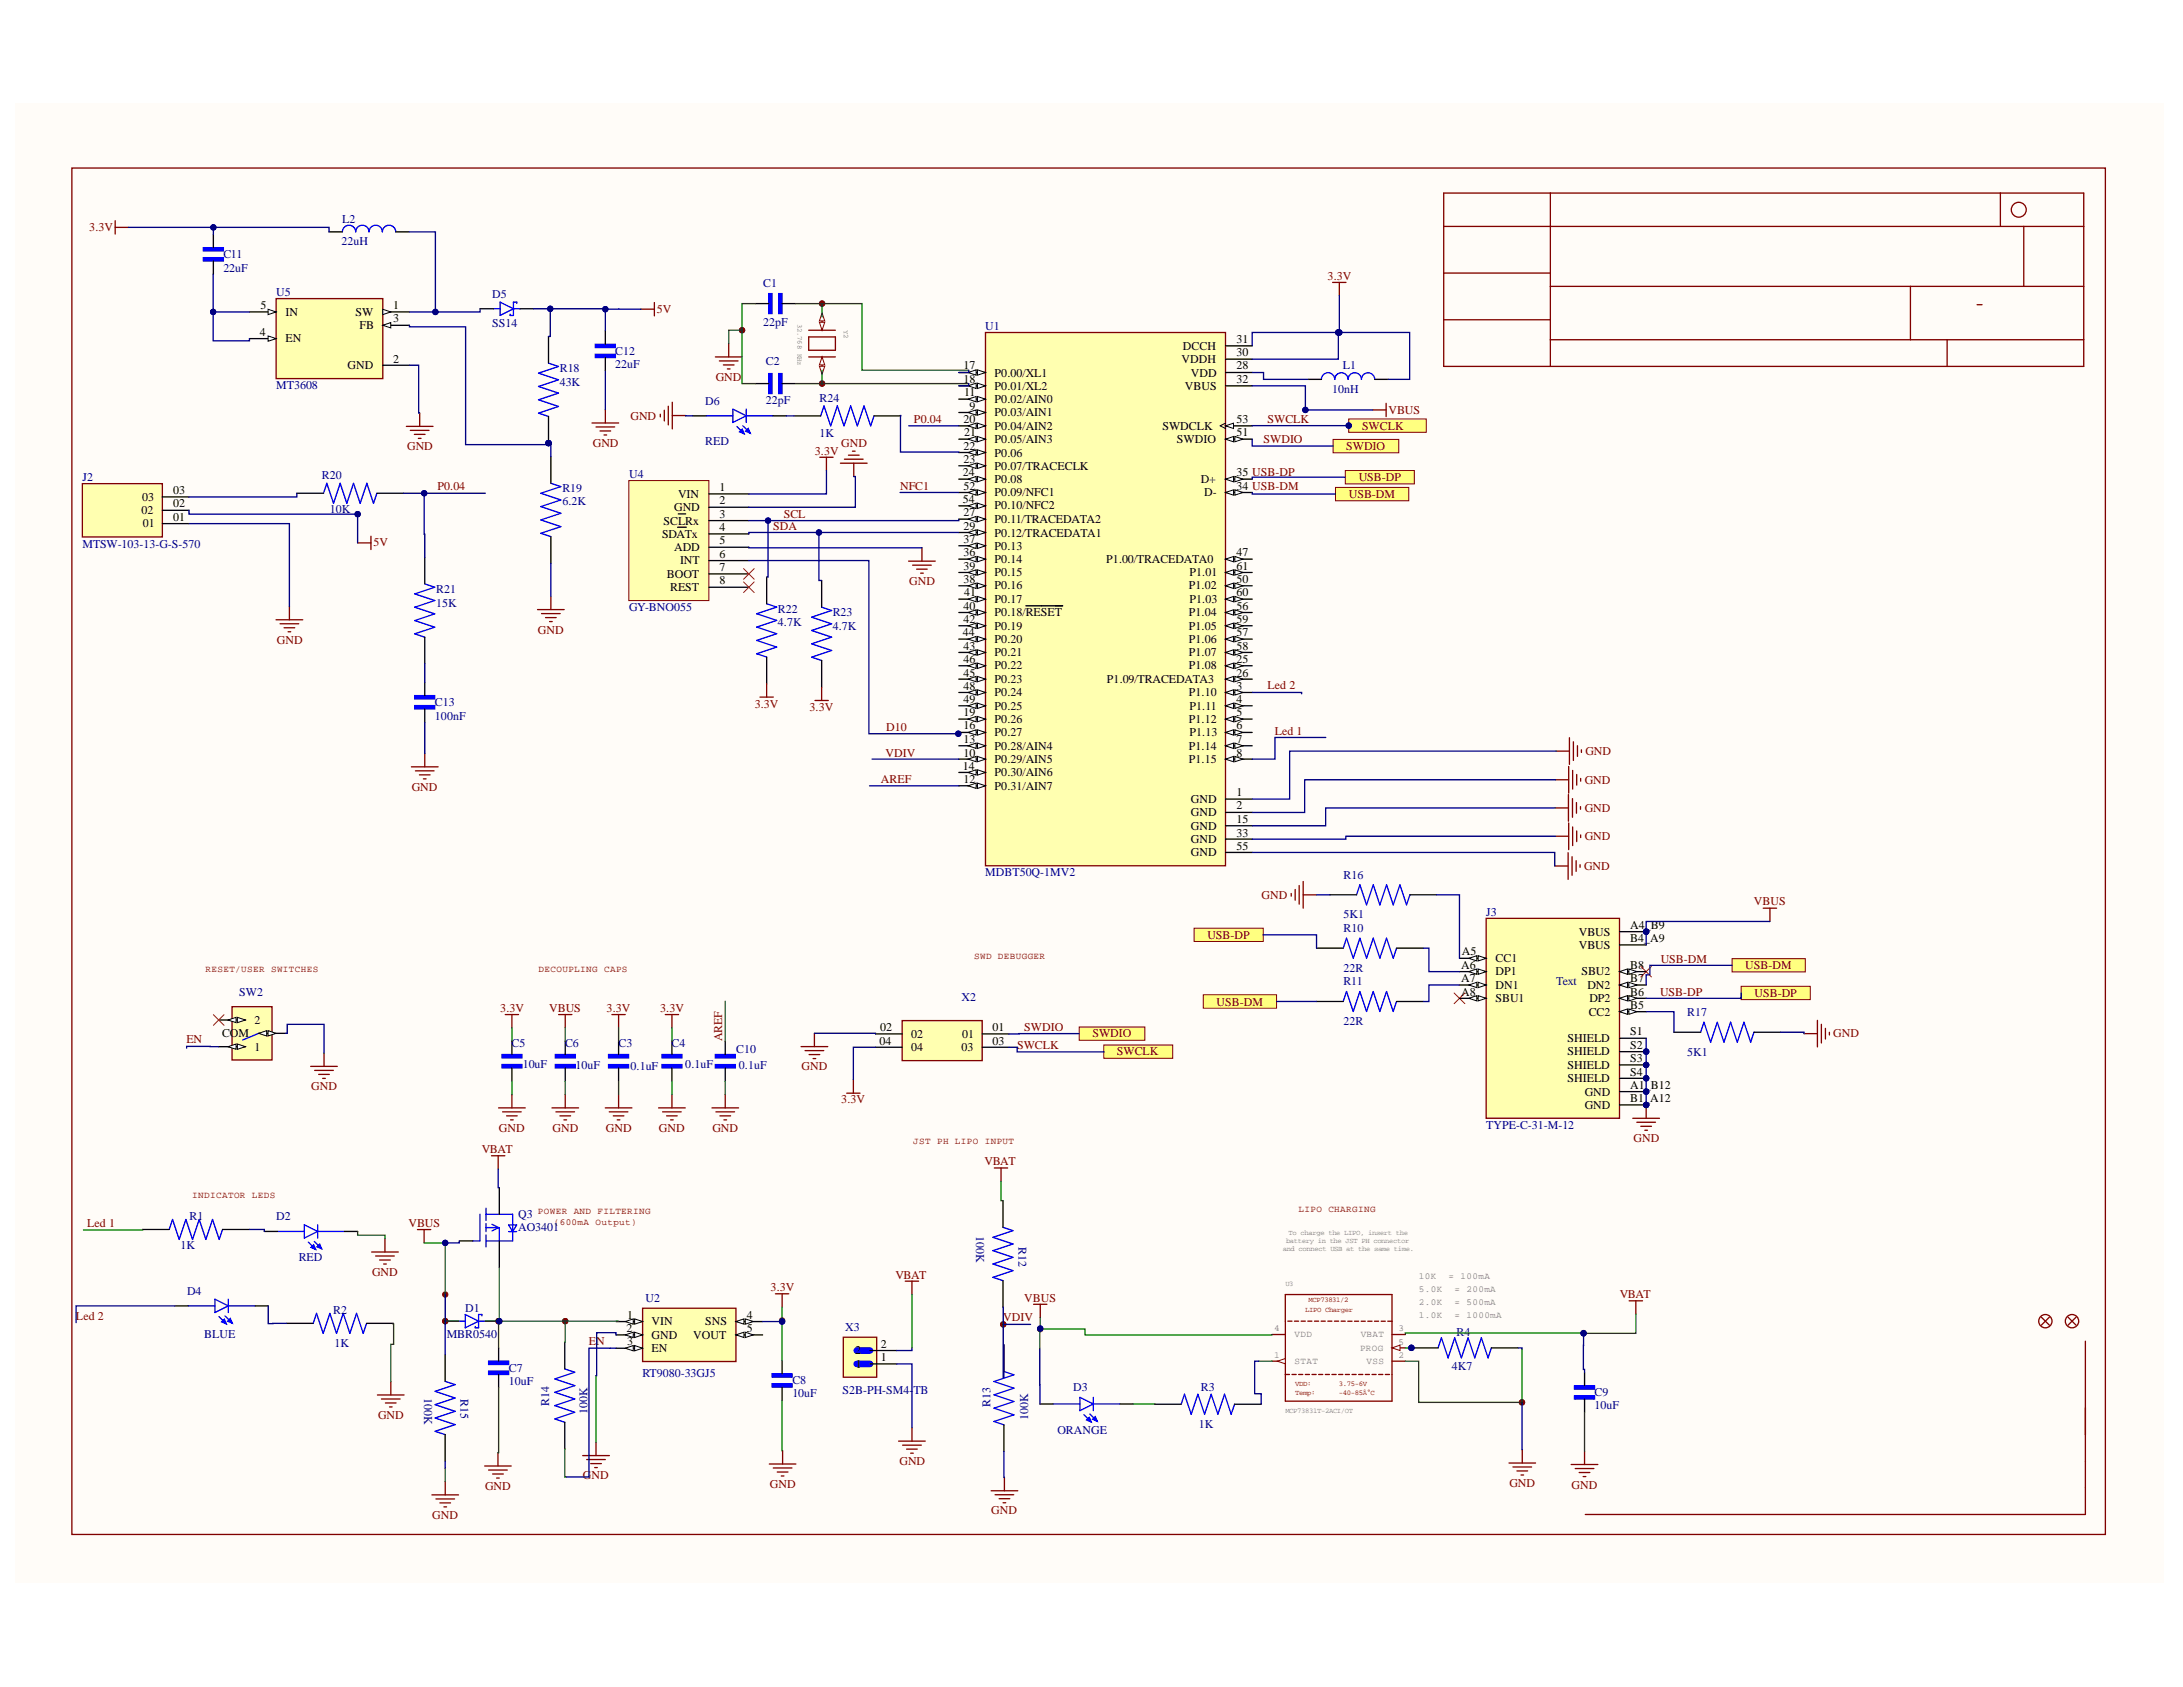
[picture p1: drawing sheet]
<svg xmlns="http://www.w3.org/2000/svg" width="279mm" height="216mm" viewBox="0 0 279 216" stroke-linecap="round" stroke-linejoin="round" font-family="sans-serif">
<defs><g id="words">
<g font-size="1.5" fill="#800000">
<text x="11.4" y="29.6">3.3V</text>
<text x="169.9" y="35.8">3.3V</text>
<text x="84.1" y="40.1">5V</text>
<text x="80.7" y="53.7">GND</text>
<text x="91.6" y="48.7">GND</text>
<text x="177.7" y="52.9">VBUS</text>
<text x="52.1" y="57.6">GND</text>
<text x="75.9" y="57.2">GND</text>
<text x="104.3" y="58.2">3.3V</text>
<text x="107.7" y="57.3">GND</text>
<text x="117" y="54.1">P0.04</text>
<text x="161.7" y="56.7">SWDIO</text>
<text x="162.2" y="54.1">SWCLK</text>
<text x="172.3" y="57.6">SWDIO</text>
<text x="174.3" y="55">SWCLK</text>
<text x="56" y="62.7">P0.04</text>
<text x="115.2" y="62.7">NFC1</text>
<text x="172.6" y="63.8">USB-DM</text>
<text x="173.9" y="61.6">USB-DP</text>
<text x="47.8" y="69.9">5V</text>
<text x="99" y="67.8">SDA</text>
<text x="100.3" y="66.3">SCL</text>
<text x="116.4" y="74.8">GND</text>
<text x="35.4" y="82.4">GND</text>
<text x="68.8" y="81.1">GND</text>
<text x="162.2" y="88.1">Led 2</text>
<text x="96.6" y="90.6">3.3V</text>
<text x="103.6" y="91">3.3V</text>
<text x="113.4" y="93.5">D10</text>
<text x="163.2" y="94">Led 1</text>
<text x="52.7" y="101.2">GND</text>
<text x="112.7" y="100.2">AREF</text>
<text x="113.3" y="96.8">VDIV</text>
<text x="202.8" y="100.3">GND</text>
<text x="202.9" y="96.7">GND</text>
<text x="202.8" y="107.5">GND</text>
<text x="202.8" y="103.9">GND</text>
<text x="202.7" y="111.3">GND</text>
<text x="161.5" y="115">GND</text>
<text x="224.5" y="115.8">VBUS</text>
<text x="154.5" y="120.2">USB-DP</text>
<text x="212.6" y="123.2">USB-DM</text>
<text x="223.4" y="124.1">USB-DM</text>
<text x="64" y="129.5">3.3V</text>
<text x="70.3" y="129.5">VBUS</text>
<text x="77.6" y="129.5">3.3V</text>
<text x="84.5" y="129.5">3.3V</text>
<text x="131.1" y="131.9">SWDIO</text>
<text x="155.7" y="128.7">USB-DM</text>
<text x="212.5" y="127.4">USB-DP</text>
<text x="224.6" y="127.6">USB-DP</text>
<text x="23.9" y="133.5">EN</text>
<text x="92.4" y="133.3" transform="rotate(-90 92.4 133.3)">AREF</text>
<text x="102.6" y="137">GND</text>
<text x="130.2" y="134.3">SWCLK</text>
<text x="139.8" y="132.8">SWDIO</text>
<text x="142.9" y="135">SWCLK</text>
<text x="234.6" y="132.8">GND</text>
<text x="39.8" y="139.5">GND</text>
<text x="107.7" y="141.2">3.3V</text>
<text x="61.7" y="147.6">VBAT</text>
<text x="63.9" y="144.9">GND</text>
<text x="70.7" y="144.9">GND</text>
<text x="77.6" y="144.9">GND</text>
<text x="84.3" y="144.9">GND</text>
<text x="91.2" y="144.9">GND</text>
<text x="126" y="149.1">VBAT</text>
<text x="209.1" y="146.2">GND</text>
<text x="11.2" y="157">Led 1</text>
<text x="52.3" y="157">VBUS</text>
<text x="47.6" y="163.3">GND</text>
<text x="98.6" y="165.2">3.3V</text>
<text x="114.6" y="163.6">VBAT</text>
<text x="131.1" y="166.6">VBUS</text>
<text x="207.3" y="166.2">VBAT</text>
<text x="9.7" y="169">Led 2</text>
<text x="75.4" y="172.2">EN</text>
<text x="128.4" y="169.1">VDIV</text>
<text x="48.4" y="181.5">GND</text>
<text x="62.1" y="190.7">GND</text>
<text x="74.6" y="189.3">GND</text>
<text x="98.5" y="190.4">GND</text>
<text x="115.1" y="187.5">GND</text>
<text x="193.2" y="190.3">GND</text>
<text x="201.1" y="190.5">GND</text>
<text x="55.3" y="194.4">GND</text>
<text x="126.9" y="193.8">GND</text>
</g>
<g font-size="1.5" fill="#000080">
<text x="43.8" y="28.5">L2</text>
<text x="28.6" y="33.1">C11</text>
<text x="28.6" y="34.8">22uF</text>
<text x="43.7" y="31.4">22uH</text>
<text x="35.4" y="37.9">U5</text>
<text x="63" y="38.1">D5</text>
<text x="63" y="41.9">SS14</text>
<text x="97.7" y="36.8">C1</text>
<text x="97.7" y="41.7">22pF</text>
<text x="71.6" y="47.6">R18</text>
<text x="78.7" y="45.4">C12</text>
<text x="78.7" y="47.1">22uF</text>
<text x="98" y="46.7">C2</text>
<text x="126.1" y="42.2">U1</text>
<text x="171.9" y="47.2">L1</text>
<text x="35.4" y="49.8">MT3608</text>
<text x="71.6" y="49.4">43K</text>
<text x="90.2" y="51.8">D6</text>
<text x="98" y="51.7">22pF</text>
<text x="104.9" y="51.4">R24</text>
<text x="170.5" y="50.3">10nH</text>
<text x="90.2" y="57">RED</text>
<text x="104.9" y="56">1K</text>
<text x="10.6" y="61.6">J2</text>
<text x="41.2" y="61.3">R20</text>
<text x="42.2" y="65.7">10K</text>
<text x="72" y="63">R19</text>
<text x="72" y="64.7">6.2K</text>
<text x="80.5" y="61.1">U4</text>
<text x="10.6" y="70.1">MTSW-103-13-G-S-570</text>
<text x="55.8" y="75.9">R21</text>
<text x="55.8" y="77.6">15K</text>
<text x="80.5" y="78.2">GY-BNO055</text>
<text x="99.6" y="78.5">R22</text>
<text x="99.6" y="80.2">4.7K</text>
<text x="106.6" y="78.9">R23</text>
<text x="106.6" y="80.6">4.7K</text>
<text x="55.7" y="90.4">C13</text>
<text x="55.7" y="92.1">100nF</text>
<text x="126.1" y="112.1">MDBT50Q-1MV2</text>
<text x="172" y="112.5">R16</text>
<text x="172" y="117.5">5K1</text>
<text x="172" y="119.3">R10</text>
<text x="190.2" y="117.2">J3</text>
<text x="172" y="124.4">22R</text>
<text x="30.6" y="127.4">SW2</text>
<text x="123.1" y="128.1">X2</text>
<text x="172" y="126.1">R11</text>
<text x="172" y="131.2">22R</text>
<text x="199.2" y="126.1">Text</text>
<text x="215.9" y="130.1">R17</text>
<text x="65.5" y="133.9">C5</text>
<text x="66.9" y="136.7">10uF</text>
<text x="72.3" y="133.9">C6</text>
<text x="73.7" y="136.8">10uF</text>
<text x="79.2" y="133.9">C3</text>
<text x="80.7" y="136.9">0.1uF</text>
<text x="85.9" y="133.9">C4</text>
<text x="87.7" y="136.6">0.1uF</text>
<text x="94.2" y="134.7">C10</text>
<text x="94.6" y="136.8">0.1uF</text>
<text x="215.9" y="135.1">5K1</text>
<text x="190.2" y="144.4">TYPE-C-31-M-12</text>
<text x="66.3" y="155.8">Q3</text>
<text x="23.1" y="159.9">1K</text>
<text x="24.3" y="156.1">R1</text>
<text x="35.4" y="156.2">D2</text>
<text x="38.2" y="161.3">RED</text>
<text x="66.3" y="157.5">AO3401</text>
<text x="124.9" y="158.2" transform="rotate(90 124.9 158.2)">100K</text>
<text x="130.3" y="159.6" transform="rotate(90 130.3 159.6)">R12</text>
<text x="23.9" y="165.7">D4</text>
<text x="59.5" y="167.9">D1</text>
<text x="82.6" y="166.6">U2</text>
<text x="26.1" y="171.2">BLUE</text>
<text x="42.6" y="168.2">R2</text>
<text x="42.8" y="172.4">1K</text>
<text x="57.2" y="171.2">MBR0540</text>
<text x="108.2" y="170.3">X3</text>
<text x="186.4" y="171">R4</text>
<text x="54.3" y="178.9" transform="rotate(90 54.3 178.9)">100K</text>
<text x="59" y="179" transform="rotate(90 59 179)">R15</text>
<text x="65.1" y="175.5">C7</text>
<text x="65.1" y="177.2">10uF</text>
<text x="70.3" y="179.9" transform="rotate(-90 70.3 179.9)">R14</text>
<text x="82.2" y="176.2">RT9080-33GJ5</text>
<text x="101.4" y="177.2">C8</text>
<text x="101.4" y="178.8">10uF</text>
<text x="107.8" y="178.4">S2B-PH-SM4-TB</text>
<text x="137.4" y="178.1">D3</text>
<text x="153.7" y="178">R3</text>
<text x="185.8" y="175.4">4K7</text>
<text x="204.1" y="178.7">C9</text>
<text x="75.2" y="181" transform="rotate(-90 75.2 181)">100K</text>
<text x="126.8" y="180.1" transform="rotate(-90 126.8 180.1)">R13</text>
<text x="131.6" y="181.7" transform="rotate(-90 131.6 181.7)">100K</text>
<text x="135.3" y="183.5">ORANGE</text>
<text x="153.4" y="182.7">1K</text>
<text x="204.1" y="180.4">10uF</text>
</g>
<g font-size="1.5">
<text x="33.3" y="39.6">5</text>
<text x="36.5" y="40.4">IN</text>
<text x="45.5" y="40.4">SW</text>
<text x="50.3" y="39.6">1</text>
<text x="50.3" y="41.3">3</text>
<text x="33.2" y="43">4</text>
<text x="36.5" y="43.8">EN</text>
<text x="44.5" y="47.3">GND</text>
<text x="46" y="42.1">FB</text>
<text x="50.3" y="46.4">2</text>
<text x="123.3" y="47.3">17</text>
<text x="151.2" y="46.4">VDDH</text>
<text x="151.4" y="44.7">DCCH</text>
<text x="158.3" y="43.9">31</text>
<text x="158.3" y="45.6">30</text>
<text x="158.3" y="47.3">28</text>
<text x="123.3" y="49">18</text>
<text x="123.4" y="50.7">11</text>
<text x="124.1" y="52.4">9</text>
<text x="127.3" y="48.2">P0.00/XL1</text>
<text x="127.3" y="49.9">P0.01/XL2</text>
<text x="127.3" y="51.6">P0.02/AIN0</text>
<text x="127.3" y="53.3">P0.03/AIN1</text>
<text x="151.7" y="49.9">VBUS</text>
<text x="152.4" y="48.2">VDD</text>
<text x="158.3" y="49">32</text>
<text x="123.3" y="54.1">20</text>
<text x="123.3" y="57.6">22</text>
<text x="123.3" y="59.3">23</text>
<text x="123.4" y="55.8">21</text>
<text x="127.3" y="55">P0.04/AIN2</text>
<text x="127.3" y="56.7">P0.05/AIN3</text>
<text x="127.3" y="58.4">P0.06</text>
<text x="148.8" y="55">SWDCLK</text>
<text x="150.6" y="56.7">SWDIO</text>
<text x="158.3" y="54.1">53</text>
<text x="158.3" y="55.8">51</text>
<text x="18.1" y="65.8">02</text>
<text x="18.2" y="64.1">03</text>
<text x="22.2" y="64.9">02</text>
<text x="22.2" y="63.3">03</text>
<text x="86.3" y="65.5">GND</text>
<text x="86.8" y="63.7">VIN</text>
<text x="92.1" y="62.8">1</text>
<text x="92.1" y="64.5">2</text>
<text x="123.2" y="61">24</text>
<text x="123.2" y="64.4">54</text>
<text x="123.3" y="62.7">52</text>
<text x="127.3" y="60.1">P0.07/TRACECLK</text>
<text x="127.3" y="61.8">P0.08</text>
<text x="127.3" y="63.5">P0.09/NFC1</text>
<text x="127.3" y="65.2">P0.10/NFC2</text>
<text x="153.7" y="61.8">D+</text>
<text x="154.1" y="63.5">D-</text>
<text x="158.3" y="61">35 USB-DP</text>
<text x="158.3" y="62.7">34 USB-DM</text>
<text x="18.3" y="67.5">01</text>
<text x="22.2" y="66.6">01</text>
<text x="84.8" y="68.8">SDATx</text>
<text x="84.9" y="67.1">SCLRx</text>
<text x="86.3" y="70.5">ADD</text>
<text x="92.1" y="66.3">3</text>
<text x="92.1" y="68">4</text>
<text x="92.1" y="69.7">5</text>
<text x="92.1" y="71.4">6</text>
<text x="123.3" y="66">27</text>
<text x="123.3" y="67.8">29</text>
<text x="123.3" y="69.5">37</text>
<text x="123.3" y="71.2">36</text>
<text x="127.3" y="67">P0.11/TRACEDATA2</text>
<text x="127.3" y="68.7">P0.12/TRACEDATA1</text>
<text x="127.3" y="70.4">P0.13</text>
<text x="158.3" y="71.2">47</text>
<text x="85.3" y="73.9">BOOT</text>
<text x="85.8" y="75.7">REST</text>
<text x="87" y="72.2">INT</text>
<text x="92.1" y="73.1">7</text>
<text x="92.1" y="74.8">8</text>
<text x="123.3" y="72.9">39</text>
<text x="123.3" y="74.6">38</text>
<text x="123.4" y="76.3">41</text>
<text x="127.3" y="72">P0.14</text>
<text x="127.3" y="73.7">P0.15</text>
<text x="127.3" y="75.4">P0.16</text>
<text x="127.3" y="77.2">P0.17</text>
<text x="141.6" y="72">P1.00/TRACEDATA0</text>
<text x="152.2" y="75.4">P1.02</text>
<text x="152.2" y="73.7">P1.01</text>
<text x="152.2" y="77.2">P1.03</text>
<text x="158.3" y="72.9">61</text>
<text x="158.3" y="74.6">50</text>
<text x="158.3" y="76.3">60</text>
<text x="123.2" y="81.4">44</text>
<text x="123.3" y="78.1">40</text>
<text x="123.3" y="79.7">42</text>
<text x="123.3" y="83.1">43</text>
<text x="127.3" y="78.9">P0.18/RESET</text>
<text x="127.3" y="80.6">P0.19</text>
<text x="127.3" y="82.3">P0.20</text>
<text x="127.3" y="84">P0.21</text>
<text x="152.2" y="78.9">P1.04</text>
<text x="152.2" y="80.6">P1.05</text>
<text x="152.2" y="82.3">P1.06</text>
<text x="152.2" y="84">P1.07</text>
<text x="158.3" y="78.1">56</text>
<text x="158.3" y="79.7">59</text>
<text x="158.3" y="81.4">57</text>
<text x="158.3" y="83.1">58</text>
<text x="123.3" y="84.8">46</text>
<text x="123.3" y="86.6">45</text>
<text x="123.3" y="88.3">48</text>
<text x="123.3" y="90">49</text>
<text x="127.3" y="85.7">P0.22</text>
<text x="127.3" y="87.4">P0.23</text>
<text x="127.3" y="89.1">P0.24</text>
<text x="141.7" y="87.4">P1.09/TRACEDATA3</text>
<text x="152.2" y="85.7">P1.08</text>
<text x="152.2" y="89.1">P1.10</text>
<text x="158.3" y="84.8">25</text>
<text x="158.3" y="86.6">26</text>
<text x="158.3" y="88.3">3</text>
<text x="158.3" y="90">4</text>
<text x="123.3" y="91.7">19</text>
<text x="123.3" y="93.4">16</text>
<text x="123.3" y="95">13</text>
<text x="127.3" y="90.8">P0.25</text>
<text x="127.3" y="92.5">P0.26</text>
<text x="127.3" y="94.2">P0.27</text>
<text x="127.3" y="96">P0.28/AIN4</text>
<text x="152.2" y="92.5">P1.12</text>
<text x="152.2" y="96">P1.14</text>
<text x="152.2" y="90.8">P1.11</text>
<text x="152.2" y="94.2">P1.13</text>
<text x="158.3" y="91.7">5</text>
<text x="158.3" y="93.4">6</text>
<text x="158.3" y="95">7</text>
<text x="123.2" y="98.5">14</text>
<text x="123.3" y="96.8">10</text>
<text x="123.3" y="100.2">12</text>
<text x="127.3" y="97.7">P0.29/AIN5</text>
<text x="127.3" y="99.4">P0.30/AIN6</text>
<text x="127.3" y="101.1">P0.31/AIN7</text>
<text x="152.2" y="97.7">P1.15</text>
<text x="158.3" y="96.8">8</text>
<text x="158.3" y="101.9">1</text>
<text x="152.4" y="102.7">GND</text>
<text x="152.4" y="104.4">GND</text>
<text x="152.4" y="106.2">GND</text>
<text x="152.4" y="107.9">GND</text>
<text x="158.3" y="103.6">2</text>
<text x="158.3" y="105.4">15</text>
<text x="158.3" y="107.1">33</text>
<text x="152.4" y="109.6">GND</text>
<text x="158.3" y="108.7">55</text>
<text x="202.1" y="119.7">VBUS</text>
<text x="208.7" y="118.9">A4_B9</text>
<text x="187" y="124">A6</text>
<text x="187" y="125.7">A7</text>
<text x="187.1" y="122.3">A5</text>
<text x="191.4" y="123.1">CC1</text>
<text x="191.4" y="124.8">DP1</text>
<text x="202.1" y="121.4">VBUS</text>
<text x="202.4" y="124.8">SBU2</text>
<text x="208.7" y="120.6">B4_A9</text>
<text x="208.7" y="124">B8</text>
<text x="208.7" y="125.7">B7</text>
<text x="32.6" y="131.1">2</text>
<text x="112.7" y="132">02</text>
<text x="127" y="132">01</text>
<text x="187" y="127.4">A8</text>
<text x="191.4" y="126.6">DN1</text>
<text x="191.4" y="128.3">SBU1</text>
<text x="203.2" y="126.6">DN2</text>
<text x="203.3" y="130">CC2</text>
<text x="203.4" y="128.3">DP2</text>
<text x="208.7" y="127.4">B6</text>
<text x="208.7" y="129.1">B5</text>
<text x="28.4" y="132.8">COM</text>
<text x="32.6" y="134.5">1</text>
<text x="112.6" y="133.7">04</text>
<text x="116.6" y="132.8">02</text>
<text x="116.6" y="134.5">04</text>
<text x="123.1" y="134.5">03</text>
<text x="123.2" y="132.8">01</text>
<text x="127" y="133.7">03</text>
<text x="200.6" y="133.4">SHIELD</text>
<text x="200.6" y="135">SHIELD</text>
<text x="200.6" y="136.8">SHIELD</text>
<text x="208.7" y="132.5">S1</text>
<text x="208.7" y="134.2">S2</text>
<text x="208.7" y="135.9">S3</text>
<text x="208.7" y="137.7">S4</text>
<text x="200.6" y="138.5">SHIELD</text>
<text x="202.8" y="140.2">GND</text>
<text x="202.8" y="141.9">GND</text>
<text x="208.7" y="139.4">A1_B12</text>
<text x="208.7" y="141">B1_A12</text>
<text x="80.2" y="170.5">2</text>
<text x="80.3" y="168.8">1</text>
<text x="80.3" y="172.2">3</text>
<text x="83.4" y="169.6">VIN</text>
<text x="83.4" y="171.3">GND</text>
<text x="83.4" y="173">EN</text>
<text x="88.7" y="171.3">VOUT</text>
<text x="90.2" y="169.6">SNS</text>
<text x="95.6" y="168.8">4</text>
<text x="95.6" y="170.5">5</text>
<text x="109.4" y="173.3">2</text>
<text x="112.7" y="172.5">2</text>
<text x="109.5" y="175">1</text>
<text x="112.7" y="174.2">1</text>
</g>
<g font-size="1.2" fill="#800000">
<text x="26.3" y="124.4">RESET/USER SWITCHES</text>
<text x="68.9" y="124.4">DECOUPLING CAPS</text>
<text x="124.7" y="122.8">SWD DEBUGGER</text>
<text x="116.9" y="146.4">JST PH LIPO INPUT</text>
<text x="24.6" y="153.3">INDICATOR LEDS</text>
<text x="68.8" y="155.4">POWER AND FILTERING</text>
<text x="166.2" y="155.1">LIPO CHARGING</text>
<text x="70.9" y="156.8">(600mA Output)</text>
</g>
<g font-size="1.2" fill="#808080">
<text x="181.6" y="163.6">10K</text>
<text x="181.6" y="165.3">5.0K</text>
<text x="181.6" y="167">2.0K</text>
<text x="185.4" y="163.6">= 100mA</text>
<text x="186.2" y="165.3">= 200mA</text>
<text x="186.2" y="167">= 500mA</text>
<text x="163.1" y="170.4">4</text>
<text x="163.1" y="173.9">1</text>
<text x="165.7" y="171.1">VDD</text>
<text x="174.1" y="172.8">PROG</text>
<text x="174.2" y="171.1">VBAT</text>
<text x="179" y="170.4">3</text>
<text x="179" y="172.2">5</text>
<text x="179" y="173.9">2</text>
<text x="181.6" y="168.7">1.0K</text>
<text x="186.2" y="168.7">= 1000mA</text>
<text x="165.7" y="174.5">STAT</text>
<text x="174.9" y="174.5">VSS</text>
</g>
<g font-size=".9" fill="#808080">
<text x="102.1" y="41.4" transform="rotate(90 102.1 41.4)">32.768 KHz</text>
<text x="108" y="42.3" transform="rotate(90 108 42.3)">Y2</text>
<text x="164.2" y="160.1">and connect USB at the same time.</text>
<text x="164.6" y="159.1">battery in the JST PH connector</text>
<text x="164.9" y="158">To charge the LIPO, insert the</text>
<text x="164.5" y="164.6">U3</text>
<text x="164.5" y="180.8">MCP73831T-2ACI/OT</text>
</g>
<g font-size=".9" fill="#800000">
<text x="167" y="167.9">LIPO Charger</text>
<text x="167.5" y="166.7">MCP73831/2</text>
<text x="165.8" y="178.6">Temp:</text>
<text x="165.8" y="177.3">VDD:</text>
<text x="171.4" y="178.6">-40-85Â°C</text>
<text x="171.4" y="177.3">3.75-6V</text>
</g>
</g></defs>
<g fill="#fffcf8">
<path d="M2 13.2h275v189.3h-275z" fill-rule="evenodd"/>
<path d="M2 13.2h275v189.3h-275z" fill-rule="evenodd"/>
</g>
<circle cx="57" cy="169.1" r=".34" fill="#000080"/>
<circle cx="57" cy="169.1" r=".34" fill="none" stroke="#000080" stroke-width=".13"/>
<circle cx="63.8" cy="169.1" r=".34" fill="#000080"/>
<circle cx="63.8" cy="169.1" r=".34" fill="none" stroke="#000080" stroke-width=".13"/>
<circle cx="72.3" cy="169.1" r=".34" fill="#000080"/>
<circle cx="72.3" cy="169.1" r=".34" fill="none" stroke="#000080" stroke-width=".13"/>
<circle cx="95" cy="42.3" r=".34" fill="#000080"/>
<circle cx="95" cy="42.3" r=".34" fill="none" stroke="#000080" stroke-width=".13"/>
<circle cx="105.2" cy="49.1" r=".34" fill="#000080"/>
<circle cx="105.2" cy="49.1" r=".34" fill="none" stroke="#000080" stroke-width=".13"/>
<circle cx="105.2" cy="38.9" r=".34" fill="#000080"/>
<circle cx="105.2" cy="38.9" r=".34" fill="none" stroke="#000080" stroke-width=".13"/>
<circle cx="128.4" cy="169.5" r=".34" fill="#000080"/>
<circle cx="128.4" cy="169.5" r=".34" fill="none" stroke="#000080" stroke-width=".13"/>
<circle cx="194.8" cy="179.5" r=".34" fill="#000080"/>
<circle cx="194.8" cy="179.5" r=".34" fill="none" stroke="#000080" stroke-width=".13"/>
<g fill="none" stroke="#800000" stroke-width=".17">
<path d="M9.2 21.5h260.3v174.9h-260.3zM184.8 24.7h81.9v22.2h-81.9zM184.8 29h81.9M184.8 34.9h13.6M198.4 24.7v22.2M198.4 36.7h68.3M244.5 36.7v6.8M253 39h.7M256 24.7v4.3M259 29v7.7M184.8 40.9h13.6M198.4 43.5h68.3"/>
<path d="M249.2 43.5v3.4M266.9 171.6v22.2h-64"/>
<circle cx="258.4" cy="26.8" r=".95"/>
</g>
<path d="M115.5 130.6h10.2v5.1h-10.2z" fill-rule="evenodd" fill="#ffffb0"/>
<path d="M103.5 42.3h3.4M103.5 45.7h3.4M103.5 43.1h3.4v1.7h-3.4zM105.2 40.6v1.7M115.5 130.6h10.2v5.1h-10.2z" fill="none" stroke="#800000" stroke-width=".17"/>
<path d="M112.1 132.3h3.4M112.1 134h3.4M125.7 132.3h3.4M125.7 134h3.4" fill="none" stroke="#000" stroke-width=".17"/>
<path d="M104.9 41.2h.7l-.4 1.1z" fill="#f8fcff"/>
<path d="M104.9 41.2h.7l-.4 1.1z" fill="none" stroke="#800000" stroke-width=".13"/>
<path d="M105.2 40l.4 1.1h-.7z" fill="#f8fcff"/>
<path d="M105.2 40l.4 1.1h-.7z" fill="none" stroke="#800000" stroke-width=".13"/>
<path d="M105.2 45.7v1.7" fill="none" stroke="#800000" stroke-width=".17"/>
<path d="M105.2 45.7l.4 1h-.7z" fill="#f8fcff"/>
<path d="M105.2 45.7l.4 1h-.7z" fill="none" stroke="#800000" stroke-width=".13"/>
<path d="M104.9 46.9h.7l-.4 1z" fill="#f8fcff"/>
<path d="M104.9 46.9h.7l-.4 1z" fill="none" stroke="#800000" stroke-width=".13"/>
<g fill="none" stroke="#800000" stroke-width=".17">
<path d="M162.8 170.8h1.7M162.8 174.2h1.7M164.5 165.7h13.7v13.6h-13.7zM164.5 175.9h.5M164.8 169.1h.6M165.4 175.9h.5M165.7 169.1h.5M166.2 175.9h.5M166.5 169.1h.6M167.1 175.9h.5M167.4 169.1h.5M167.9 175.9h.6"/>
<path d="M168.2 169.1h.6M168.8 175.9h.5M169.1 169.1h.5M169.6 175.9h.6M169.9 169.1h.6M170.5 175.9h.5M170.8 169.1h.5M171.3 175.9h.6M171.6 169.1h.6M172.2 175.9h.5M172.5 169.1h.5M173 175.9h.6"/>
<path d="M173.4 169.1h.5M173.9 175.9h.5M174.2 169.1h.5M174.7 175.9h.6M175.1 169.1h.5M175.6 175.9h.5M175.9 169.1h.5M176.4 175.9h.6M176.8 169.1h.5M177.3 175.9h.5M177.6 169.1h.6"/>
</g>
<path d="M163.5 174.2l1-.3v.6z" fill="#f8fcff"/>
<path d="M163.5 174.2l1-.3v.6z" fill="none" stroke="#800000" stroke-width=".13"/>
<path d="M178.2 170.8h1.7M178.2 172.5h1.7" fill="none" stroke="#800000" stroke-width=".17"/>
<path d="M178.2 172.5l1-.3v.6z" fill="#f8fcff"/>
<path d="M178.2 172.5l1-.3v.6z" fill="none" stroke="#800000" stroke-width=".13"/>
<path d="M178.2 174.2h1.7" fill="none" stroke="#800000" stroke-width=".17"/>
<path d="M82.2 167.4h12v6.8h-12z" fill-rule="evenodd" fill="#ffffb0"/>
<path d="M82.2 167.4h12v6.8h-12z" fill="none" stroke="#800000" stroke-width=".17"/>
<path d="M78.8 169.1h3.4" fill="none" stroke="#000" stroke-width=".17"/>
<path d="M81.2 168.8l1 .3-1 .4z" fill="#f8fcff"/>
<path d="M81.2 168.8l1 .3-1 .4z" fill="none" stroke="#000" stroke-width=".13"/>
<path d="M80 169.1l1.1-.3v.7z" fill="#f8fcff"/>
<path d="M80 169.1l1.1-.3v.7z" fill="none" stroke="#000" stroke-width=".13"/>
<path d="M94.2 169.1h3.4" fill="none" stroke="#000" stroke-width=".17"/>
<path d="M94.2 169.1l1-.3v.7z" fill="#f8fcff"/>
<path d="M94.2 169.1l1-.3v.7z" fill="none" stroke="#000" stroke-width=".13"/>
<path d="M95.4 168.8l1 .3-1 .4z" fill="#f8fcff"/>
<path d="M95.4 168.8l1 .3-1 .4z" fill="none" stroke="#000" stroke-width=".13"/>
<path d="M78.8 170.8h3.4" fill="none" stroke="#000" stroke-width=".17"/>
<path d="M81.2 170.5l1 .3-1 .4z" fill="#f8fcff"/>
<path d="M81.2 170.5l1 .3-1 .4z" fill="none" stroke="#000" stroke-width=".13"/>
<path d="M80 170.8l1.1-.3v.7z" fill="#f8fcff"/>
<path d="M80 170.8l1.1-.3v.7z" fill="none" stroke="#000" stroke-width=".13"/>
<path d="M94.2 170.8h3.4" fill="none" stroke="#000" stroke-width=".17"/>
<path d="M94.2 170.8l1-.3v.7z" fill="#f8fcff"/>
<path d="M94.2 170.8l1-.3v.7z" fill="none" stroke="#000" stroke-width=".13"/>
<path d="M95.4 170.5l1 .3-1 .4z" fill="#f8fcff"/>
<path d="M95.4 170.5l1 .3-1 .4z" fill="none" stroke="#000" stroke-width=".13"/>
<path d="M78.8 172.5h3.4" fill="none" stroke="#000" stroke-width=".17"/>
<path d="M81.2 172.2l1 .3-1 .4z" fill="#f8fcff"/>
<path d="M81.2 172.2l1 .3-1 .4z" fill="none" stroke="#000" stroke-width=".13"/>
<path d="M80 172.5l1.1-.3v.7z" fill="#f8fcff"/>
<path d="M80 172.5l1.1-.3v.7z" fill="none" stroke="#000" stroke-width=".13"/>
<path d="M58.7 169.1h.8M59.5 168.2l1.8 .9-1.8 .8zM61.3 169.1h.8M61.7 168.4v-.2h-.4v1.7h-.5v-.1" fill="none" stroke="#00f" stroke-width=".17"/>
<path d="M57 169.1h1.7M62.1 169.1h1.7" fill="none" stroke="#000" stroke-width=".17"/>
<path d="M29.7 128.8h5.1v6.9h-5.1z" fill-rule="evenodd" fill="#ffffb0"/>
<path d="M29.7 128.8h5.1v6.9h-5.1z" fill="none" stroke="#800000" stroke-width=".17"/>
<path d="M33.1 132.2l-2 .9" fill="none" stroke="#00f" stroke-width=".17"/>
<path d="M28 134h3.4" fill="none" stroke="#000" stroke-width=".17"/>
<path d="M30.4 133.6l1 .4-1 .3z" fill="#f8fcff"/>
<path d="M30.4 133.6l1 .4-1 .3z" fill="none" stroke="#000" stroke-width=".13"/>
<path d="M29.2 134l1-.4v.7z" fill="#f8fcff"/>
<path d="M29.2 134l1-.4v.7z" fill="none" stroke="#000" stroke-width=".13"/>
<path d="M28 130.5h3.4" fill="none" stroke="#000" stroke-width=".17"/>
<path d="M30.4 130.2l1 .3-1 .4z" fill="#f8fcff"/>
<path d="M30.4 130.2l1 .3-1 .4z" fill="none" stroke="#000" stroke-width=".13"/>
<path d="M29.2 130.5l1-.3v.7z" fill="#f8fcff"/>
<path d="M29.2 130.5l1-.3v.7z" fill="none" stroke="#000" stroke-width=".13"/>
<path d="M33.1 132.2h3.4" fill="none" stroke="#000" stroke-width=".17"/>
<path d="M33.1 132.2l1-.3v.7z" fill="#f8fcff"/>
<path d="M33.1 132.2l1-.3v.7z" fill="none" stroke="#000" stroke-width=".13"/>
<path d="M34.3 131.9l1 .3-1 .4z" fill="#f8fcff"/>
<path d="M34.3 131.9l1 .3-1 .4z" fill="none" stroke="#000" stroke-width=".13"/>
<path d="M98.6 37.6v2.5M99.9 37.6v2.5M98.6 47.8v2.6M99.9 47.8v2.6M64.2 135.2h2.6M64.2 136.5h2.6M71.1 135.2h2.5M71.1 136.5h2.5M77.9 135.2h2.6M84.7 135.2h2.6M91.5 135.2h2.6" fill="none" stroke="#00f" stroke-width=".43"/>
<g fill="none" stroke="#00f" stroke-width=".17">
<path d="M98.4 37.6h.4v2.5h-.4zM99.7 37.6h.4v2.5h-.4zM98.4 47.8h.4v2.6h-.4zM99.7 47.8h.4v2.6h-.4zM64.2 135h2.6v.4h-2.6zM64.2 136.2h2.6v.5h-2.6zM71.1 135h2.5v.4h-2.5zM71.1 136.2h2.5v.5h-2.5zM77.9 135h2.6v.4h-2.6zM77.9 136.2h2.6v.5h-2.6zM84.7 135h2.6v.4h-2.6zM84.7 136.2h2.6v.5h-2.6z"/>
<path d="M91.5 135h2.6v.4h-2.6zM91.5 136.2h2.6v.5h-2.6zM128.4 157.1l1.2 .4-2.5 .8 2.5 .9-2.5 .9 2.5 .8-2.5 .9 2.5 .8-2.5 .9 1.3 .4M57 176.8l1.3 .4-2.6 .9 2.6 .8-2.6 .9 2.6 .8-2.6 .9 2.6 .8-2.6 .9 1.3 .4M72.3 175.2l1.3 .4-2.6 .9 2.6 .8-2.6 .9 2.6 .8-2.6 .9 2.6 .8-2.6 .9 1.3 .4M128.5 175.5l1.3 .4-2.6 .9 2.6 .9-2.6 .8 2.6 .9-2.6 .8 2.6 .9-2.6 .8 1.3 .5"/>
</g>
<path d="M77.9 136.5h2.6M84.7 136.5h2.6M91.5 136.5h2.6" fill="none" stroke="#00f" stroke-width=".42"/>
<g fill="none" stroke="#000" stroke-width=".17">
<path d="M96.7 38.9h1.7M100.1 38.9h1.7M96.7 49.1h1.7M100.1 49.1h1.7M65.5 133.3v1.7M65.5 136.7v1.7M72.3 133.3v1.7M72.3 136.7v1.7M79.2 133.3v1.7M79.2 136.7v1.7M86 133.3v1.7M86 136.7v1.7"/>
<path d="M92.8 133.3v1.7M92.8 136.7v1.7M128.4 153.7v3.4M57 173.4v3.4M72.3 171.8v3.4M128.4 163.9v3.4M128.5 172.1v3.4M57 183.6v3.4M72.3 182v3.4M128.5 182.4v3.4"/>
</g>
<g fill="none" stroke="#800000" stroke-width=".17">
<path d="M261.3 168.6l1 1M262.3 168.6l-1 1M264.7 168.6l1 1M265.7 168.6l-1 1"/>
<circle cx="261.8" cy="169.1" r=".85"/>
<circle cx="265.2" cy="169.1" r=".85"/>
</g>
<path d="M107.9 171.1h4.3v5.2h-4.3z" fill-rule="evenodd" fill="#ffffb0"/>
<g fill="none" stroke="#800000" stroke-width=".17">
<path d="M91.6 45.7h3.4M92.1 46.2h2.4M92.6 46.7h1.3M93.1 47.2h.3M93.3 44v1.7M199.1 99.8h1.7M199.2 96.1h1.7M200.8 98.1v3.4M200.9 94.4v3.4M201.3 98.6v2.4M201.4 94.9v2.4M201.8 99.1v1.4"/>
<path d="M201.9 95.4v1.4M202.3 99.6v.4M202.4 96v.3M199 110.8h1.7M199 103.4h1.7M199.1 107h1.7M200.7 109.1v3.4M200.7 101.7v3.4M200.8 105.3v3.4M201.2 109.6v2.4M201.3 102.2v2.4M201.3 105.8v2.4"/>
<path d="M201.7 110.2v1.3M201.8 102.7v1.4M201.8 106.3v1.4M202.2 110.7v.3M202.3 103.2v.4M202.3 106.9v.3M39.8 136.5h3.4M40.3 137h2.4M40.8 137.5h1.4M41.3 138h.3M41.5 134.8v1.7M64.7 129.8h1.7"/>
<path d="M65.5 129.8v1.7M71.5 129.8h1.7M72.3 129.8v1.7M78.3 129.8h1.7M79.2 129.8v1.7M85.1 129.8h1.8M86 129.8v1.7M102.5 133.9h3.4M103 134.5h2.4M103.6 135h1.3M104.1 135.5h.3M104.2 132.2v1.7"/>
<path d="M108.4 139.9h1.7M109.2 138.2v1.7M53.4 157.4h1.7M54.3 157.4v1.7M62.9 147.9h1.7M63.8 147.9v1.7M63.8 141.8h3.4M64.3 142.3h2.4M64.8 142.8h1.4M65.3 143.3h.4M65.5 140.1v1.7M70.6 141.8h3.5"/>
<path d="M71.1 142.3h2.4M71.7 142.8h1.3M72.2 143.3h.3M72.3 140.1v1.7M77.5 141.8h3.4M78 142.3h2.4M78.5 142.8h1.4M79 143.3h.3M79.2 140.1v1.7M84.3 141.8h3.4M84.8 142.3h2.4M85.3 142.8h1.4"/>
<path d="M85.8 143.3h.4M86 140.1v1.7M91.1 141.8h3.4M91.6 142.3h2.4M92.1 142.8h1.4M92.7 143.3h.3M92.8 140.1v1.7M127.3 149.5h1.7M128.1 149.5v1.7M99.2 165.6h1.8M100.1 165.6v1.7M107.9 171.1h4.3v5.2h-4.3z"/>
<path d="M115.9 164h1.7M116.7 164v1.7M132.3 166.9h1.7M133.1 166.9v1.7M208.5 166.5h1.7M209.4 166.5v1.7M55.3 191.3h3.4M55.8 191.8h2.4M56.3 192.3h1.4M56.8 192.8h.4M57 189.6v1.7M62 187.6h3.4"/>
<path d="M62.5 188.1h2.4M63 188.6h1.4M63.6 189.2h.3M63.7 185.9v1.7M74.6 186.3h3.4M75.1 186.8h2.4M75.6 187.3h1.4M76.1 187.8h.4M76.3 184.6v1.7M98.5 187.4h3.4M99 187.9h2.4M99.5 188.4h1.4"/>
<path d="M100 188.9h.3M100.2 185.7v1.7M115 184.4h3.4M115.5 185h2.4M116 185.5h1.4M116.6 186h.3M116.7 182.7v1.7M126.9 190.8h3.4M127.4 191.3h2.3M127.9 191.8h1.3M128.4 192.3h.3M128.6 189.1v1.7"/>
<path d="M193.1 187.2h3.4M193.6 187.7h2.4M194.1 188.3h1.4M194.7 188.8h.3M194.8 185.5v1.7M201.1 187.4h3.4M201.6 187.9h2.4M202.1 188.5h1.4M202.6 189h.4M202.8 185.7v1.7"/>
</g>
<path d="M109.6 174.6h1.8M109.6 172.8h1.8" fill="none" stroke="#00f" stroke-width=".85"/>
<path d="M111.4 174.6h3.4M111.4 172.8h3.4" fill="none" stroke="#000" stroke-width=".17"/>
<circle cx="95" cy="42.3" r=".34" fill="#800000"/>
<circle cx="95" cy="42.3" r=".34" fill="none" stroke="#800000" stroke-width=".13"/>
<circle cx="194.8" cy="179.5" r=".34" fill="#800000"/>
<circle cx="194.8" cy="179.5" r=".34" fill="none" stroke="#800000" stroke-width=".13"/>
<circle cx="105.2" cy="38.9" r=".34" fill="#800000"/>
<circle cx="105.2" cy="38.9" r=".34" fill="none" stroke="#800000" stroke-width=".13"/>
<circle cx="105.2" cy="49.1" r=".34" fill="#800000"/>
<circle cx="105.2" cy="49.1" r=".34" fill="none" stroke="#800000" stroke-width=".13"/>
<circle cx="133.1" cy="170.1" r=".34" fill="#800000"/>
<circle cx="133.1" cy="170.1" r=".34" fill="none" stroke="#800000" stroke-width=".13"/>
<circle cx="57" cy="169.1" r=".34" fill="#800000"/>
<circle cx="57" cy="169.1" r=".34" fill="none" stroke="#800000" stroke-width=".13"/>
<circle cx="57" cy="165.7" r=".34" fill="#800000"/>
<circle cx="57" cy="165.7" r=".34" fill="none" stroke="#800000" stroke-width=".13"/>
<circle cx="100.1" cy="169" r=".34" fill="#800000"/>
<circle cx="100.1" cy="169" r=".34" fill="none" stroke="#800000" stroke-width=".13"/>
<circle cx="202.7" cy="170.6" r=".34" fill="#800000"/>
<circle cx="202.7" cy="170.6" r=".34" fill="none" stroke="#800000" stroke-width=".13"/>
<circle cx="63.8" cy="169.1" r=".34" fill="#800000"/>
<circle cx="63.8" cy="169.1" r=".34" fill="none" stroke="#800000" stroke-width=".13"/>
<circle cx="72.3" cy="169.1" r=".34" fill="#800000"/>
<circle cx="72.3" cy="169.1" r=".34" fill="none" stroke="#800000" stroke-width=".13"/>
<circle cx="63.8" cy="169.1" r=".34" fill="#800000"/>
<circle cx="63.8" cy="169.1" r=".34" fill="none" stroke="#800000" stroke-width=".13"/>
<circle cx="128.4" cy="169.5" r=".34" fill="#800000"/>
<circle cx="128.4" cy="169.5" r=".34" fill="none" stroke="#800000" stroke-width=".13"/>
<path d="M80.5 61.5h10.2v15.4h-10.2z" fill-rule="evenodd" fill="#ffffb0"/>
<path d="M80.5 61.5h10.2v15.4h-10.2z" fill="none" stroke="#800000" stroke-width=".13"/>
<path d="M86.7 67.5h1.1M86.8 65.8h1M90.7 63.2h5.1M90.7 64.9h5.1M90.7 66.6h5.1M90.7 68.3h5.1M90.7 70h5.1M90.7 71.7h5.1M90.7 73.4h5.1M90.7 75.2h5.1" fill="none" stroke="#000" stroke-width=".17"/>
<path d="M95.2 72.8l1.3 1.3M95.2 74.5l1.3 1.3M96.5 72.8l-1.3 1.3M96.5 74.5l-1.3 1.3" fill="none" stroke="#f00" stroke-width=".13"/>
<path d="M209 143.1h3.4M209.5 143.6h2.4M210 144.1h1.4M210.5 144.7h.4M210.7 141.4v1.7" fill="none" stroke="#800000" stroke-width=".17"/>
<circle cx="210.7" cy="141.4" r=".34" fill="#000080"/>
<circle cx="210.7" cy="141.4" r=".34" fill="none" stroke="#000080" stroke-width=".13"/>
<path d="M186.1 127.1l1.4 1.3M187.5 127.1l-1.4 1.3M210 123.7l1.4 1.3M211.4 123.7l-1.4 1.3" fill="none" stroke="#f00" stroke-width=".13"/>
<path d="M173.6 114.5l.4-1.3 .9 2.6 .9-2.6 .8 2.6 .9-2.6 .8 2.6 .9-2.6 .8 2.6 .5-1.3M171.9 121.3l.4-1.2 .9 2.5 .8-2.5 .9 2.5 .9-2.5 .8 2.5 .9-2.5 .8 2.5 .4-1.3M171.9 128.2l.4-1.3 .9 2.6 .8-2.6 .9 2.6 .9-2.6 .8 2.6 .9-2.6 .8 2.6 .4-1.3" fill="none" stroke="#00f" stroke-width=".17"/>
<path d="M170.2 114.5h3.4M180.5 114.5h3.4M168.5 121.3h3.4M168.5 128.2h3.4M178.7 121.3h3.5M178.7 128.2h3.5" fill="none" stroke="#000" stroke-width=".17"/>
<path d="M165.3 114.3v.4M165.8 113.8v1.4M166.3 113.3v2.4M166.8 112.8v3.4M166.8 114.5h1.7" fill="none" stroke="#800000" stroke-width=".17"/>
<path d="M154 127.3h9.4v1.7h-9.4z" fill-rule="evenodd" fill="#ffff80"/>
<path d="M154 127.3h9.4v1.7h-9.4z" fill="none" stroke="#800000" stroke-width=".13"/>
<circle cx="210.7" cy="119.2" r=".34" fill="#000080"/>
<circle cx="210.7" cy="119.2" r=".34" fill="none" stroke="#000080" stroke-width=".13"/>
<circle cx="210.7" cy="134.6" r=".34" fill="#000080"/>
<circle cx="210.7" cy="134.6" r=".34" fill="none" stroke="#000080" stroke-width=".13"/>
<circle cx="210.7" cy="136.3" r=".34" fill="#000080"/>
<circle cx="210.7" cy="136.3" r=".34" fill="none" stroke="#000080" stroke-width=".13"/>
<circle cx="210.7" cy="138" r=".34" fill="#000080"/>
<circle cx="210.7" cy="138" r=".34" fill="none" stroke="#000080" stroke-width=".13"/>
<circle cx="210.7" cy="139.7" r=".34" fill="#000080"/>
<circle cx="210.7" cy="139.7" r=".34" fill="none" stroke="#000080" stroke-width=".13"/>
<circle cx="210.7" cy="141.4" r=".34" fill="#000080"/>
<circle cx="210.7" cy="141.4" r=".34" fill="none" stroke="#000080" stroke-width=".13"/>
<path d="M190.2 117.5h17.1v25.6h-17.1z" fill-rule="evenodd" fill="#ffffb0"/>
<path d="M190.2 117.5h17.1v25.6h-17.1z" fill="none" stroke="#800000" stroke-width=".17"/>
<path d="M186.8 122.6h3.4" fill="none" stroke="#000" stroke-width=".17"/>
<path d="M189.2 122.3l1 .3-1 .4z" fill="#f8fcff"/>
<path d="M189.2 122.3l1 .3-1 .4z" fill="none" stroke="#000" stroke-width=".13"/>
<path d="M188 122.6l1-.3v.7z" fill="#f8fcff"/>
<path d="M188 122.6l1-.3v.7z" fill="none" stroke="#000" stroke-width=".13"/>
<path d="M186.8 124.3h3.4" fill="none" stroke="#000" stroke-width=".17"/>
<path d="M189.2 124l1 .3-1 .4z" fill="#f8fcff"/>
<path d="M189.2 124l1 .3-1 .4z" fill="none" stroke="#000" stroke-width=".13"/>
<path d="M188 124.3l1-.3v.7z" fill="#f8fcff"/>
<path d="M188 124.3l1-.3v.7z" fill="none" stroke="#000" stroke-width=".13"/>
<path d="M186.8 126.1h3.4" fill="none" stroke="#000" stroke-width=".17"/>
<path d="M189.2 125.7l1 .4-1 .3z" fill="#f8fcff"/>
<path d="M189.2 125.7l1 .4-1 .3z" fill="none" stroke="#000" stroke-width=".13"/>
<path d="M188 126.1l1-.4v.7z" fill="#f8fcff"/>
<path d="M188 126.1l1-.4v.7z" fill="none" stroke="#000" stroke-width=".13"/>
<path d="M186.8 127.8h3.4" fill="none" stroke="#000" stroke-width=".17"/>
<path d="M189.2 127.4l1 .4-1 .3z" fill="#f8fcff"/>
<path d="M189.2 127.4l1 .4-1 .3z" fill="none" stroke="#000" stroke-width=".13"/>
<path d="M188 127.8l1-.4v.7z" fill="#f8fcff"/>
<path d="M188 127.8l1-.4v.7z" fill="none" stroke="#000" stroke-width=".13"/>
<path d="M207.3 119.2h3.4" fill="none" stroke="#000" stroke-width=".17"/>
<circle cx="210.7" cy="119.2" r=".34" fill="#000080"/>
<circle cx="210.7" cy="119.2" r=".34" fill="none" stroke="#000080" stroke-width=".13"/>
<path d="M207.3 120.9h3.4M207.3 124.3h3.4" fill="none" stroke="#000" stroke-width=".17"/>
<path d="M207.3 124.3l1-.3v.7z" fill="#f8fcff"/>
<path d="M207.3 124.3l1-.3v.7z" fill="none" stroke="#000" stroke-width=".13"/>
<path d="M208.5 124l1 .3-1 .4z" fill="#f8fcff"/>
<path d="M208.5 124l1 .3-1 .4z" fill="none" stroke="#000" stroke-width=".13"/>
<path d="M207.3 126.1h3.4" fill="none" stroke="#000" stroke-width=".17"/>
<path d="M207.3 126.1l1-.4v.7z" fill="#f8fcff"/>
<path d="M207.3 126.1l1-.4v.7z" fill="none" stroke="#000" stroke-width=".13"/>
<path d="M208.5 125.7l1 .4-1 .3z" fill="#f8fcff"/>
<path d="M208.5 125.7l1 .4-1 .3z" fill="none" stroke="#000" stroke-width=".13"/>
<path d="M207.3 127.8h3.4" fill="none" stroke="#000" stroke-width=".17"/>
<path d="M207.3 127.8l1-.4v.7z" fill="#f8fcff"/>
<path d="M207.3 127.8l1-.4v.7z" fill="none" stroke="#000" stroke-width=".13"/>
<path d="M208.5 127.4l1 .4-1 .3z" fill="#f8fcff"/>
<path d="M208.5 127.4l1 .4-1 .3z" fill="none" stroke="#000" stroke-width=".13"/>
<path d="M207.3 129.5h3.4" fill="none" stroke="#000" stroke-width=".17"/>
<path d="M207.3 129.5l1-.4v.7z" fill="#f8fcff"/>
<path d="M207.3 129.5l1-.4v.7z" fill="none" stroke="#000" stroke-width=".13"/>
<path d="M208.5 129.1l1 .4-1 .3z" fill="#f8fcff"/>
<path d="M208.5 129.1l1 .4-1 .3z" fill="none" stroke="#000" stroke-width=".13"/>
<path d="M207.3 132.9h3.4M207.3 134.6h3.4" fill="none" stroke="#000" stroke-width=".17"/>
<circle cx="210.7" cy="134.6" r=".34" fill="#000080"/>
<circle cx="210.7" cy="134.6" r=".34" fill="none" stroke="#000080" stroke-width=".13"/>
<path d="M207.3 136.3h3.4" fill="none" stroke="#000" stroke-width=".17"/>
<circle cx="210.7" cy="136.3" r=".34" fill="#000080"/>
<circle cx="210.7" cy="136.3" r=".34" fill="none" stroke="#000080" stroke-width=".13"/>
<path d="M207.3 138h3.4" fill="none" stroke="#000" stroke-width=".17"/>
<circle cx="210.7" cy="138" r=".34" fill="#000080"/>
<circle cx="210.7" cy="138" r=".34" fill="none" stroke="#000080" stroke-width=".13"/>
<path d="M207.3 139.7h3.4" fill="none" stroke="#000" stroke-width=".17"/>
<circle cx="210.7" cy="139.7" r=".34" fill="#000080"/>
<circle cx="210.7" cy="139.7" r=".34" fill="none" stroke="#000080" stroke-width=".13"/>
<path d="M207.3 141.4h3.4" fill="none" stroke="#000" stroke-width=".17"/>
<circle cx="210.7" cy="141.4" r=".34" fill="#000080"/>
<circle cx="210.7" cy="141.4" r=".34" fill="none" stroke="#000080" stroke-width=".13"/>
<path d="M225.7 116.2h1.7M226.5 116.2v1.7" fill="none" stroke="#800000" stroke-width=".17"/>
<path d="M222.9 126.2h8.8v1.7h-8.8z" fill-rule="evenodd" fill="#ffff80"/>
<path d="M222.9 126.2h8.8v1.7h-8.8z" fill="none" stroke="#800000" stroke-width=".13"/>
<path d="M221.7 122.7h9.4v1.7h-9.4z" fill-rule="evenodd" fill="#ffff80"/>
<path d="M221.7 122.7h9.4v1.7h-9.4z" fill="none" stroke="#800000" stroke-width=".13"/>
<path d="M152.8 118.8h8.9v1.7h-8.9z" fill-rule="evenodd" fill="#ffff80"/>
<path d="M152.8 118.8h8.9v1.7h-8.9z" fill="none" stroke="#800000" stroke-width=".13"/>
<path d="M217.7 132.1l.4-1.3 .8 2.6 .9-2.6 .9 2.6 .8-2.6 .9 2.6 .8-2.6 .9 2.6 .4-1.3M21.7 157.3l.4-1.2 .8 2.5 .9-2.5 .8 2.5 .9-2.5 .9 2.5 .8-2.5 .9 2.5 .4-1.3M24.1 167.1h3.4M27.5 166.3l1.7 .8-1.7 .9zM28 168.5l1 .9M28.8 168.4l.9 .9M29.2 166.3v1.7M29.2 167.1h3.4M40.1 169.4l.4-1.3 .9 2.5 .8-2.5 .9 2.5 .8-2.5 .9 2.5 .8-2.5 .9 2.5 .4-1.2" fill="none" stroke="#00f" stroke-width=".17"/>
<path d="M214.2 132.1h3.5M224.5 132.1h3.4M18.2 157.3h3.5M28.5 157.3h3.4M36.7 169.4h3.4M46.9 169.4h3.4" fill="none" stroke="#000" stroke-width=".17"/>
<g fill="none" stroke="#800000" stroke-width=".17">
<path d="M230.9 132.3h1.7M232.6 130.6v3.4M233.1 131.1v2.4M233.6 131.6v1.4M234.1 132.1v.4M49.3 158.5v1.7M47.6 160.2h3.4M48.1 160.7h2.4M48.3 178.5h3.4M48.6 161.3h1.4M48.8 179h2.4M49.1 161.8h.3"/>
<path d="M49.3 179.6h1.4M50 176.8v1.7M49.9 180.1h.3"/>
</g>
<path d="M28.4 169.2l.3-.4 .3 .6z" fill="#00f"/>
<path d="M28.4 169.2l.3-.4 .3 .6z" fill="none" stroke="#00f" stroke-width=".17"/>
<path d="M29.5 168.7l.2 .6-.6-.2z" fill="#00f"/>
<path d="M35.5 157.6h3.4M38.9 156.7l1.8 .9-1.8 .8zM39.5 159l.9 .9M40.2 158.9l1 .9M40.7 156.7v1.7M40.7 157.6h3.4M29.5 168.7l.2 .6-.6-.2z" fill="none" stroke="#00f" stroke-width=".17"/>
<path d="M22.4 167.1h1.7M32.6 167.1h1.7" fill="none" stroke="#000" stroke-width=".17"/>
<path d="M39.8 159.6l.3-.3 .3 .6z" fill="#00f"/>
<path d="M39.8 159.6l.3-.3 .3 .6z" fill="none" stroke="#00f" stroke-width=".17"/>
<path d="M40.6 159.6l.3-.4 .3 .6z" fill="#00f"/>
<g fill="none" stroke="#00f" stroke-width=".17">
<path d="M40.6 159.6l.3-.4 .3 .6zM60.5 158.8h.9M61.4 155.4v3.4M62.2 155.4h3.4v3.4h-3.4M62.2 154.6v1.6M62.2 156.6v1M62.2 158v1.6M62.2 157.1h1.7v1.7M63 156.7l.8 .4-.8 .4M65.1 157.6h1M65.1 156.8h1l-.5 .8zM62.5 174.2h2.6v.4h-2.6z"/>
<path d="M62.5 175.5h2.6v.4h-2.6zM98.8 175.8h2.6v.4h-2.6zM98.8 177.1h2.6v.4h-2.6zM134.8 179.7h3.4M138.2 178.8l1.7 .9-1.7 .8zM139.9 178.8v1.7M139.9 179.7h3.4M201.5 177.4h2.6v.4h-2.6zM201.5 178.6h2.6v.5h-2.6zM138.7 181.1l1 .9M139.5 181l.9 .9"/>
</g>
<path d="M33.8 157.6h1.7M44.1 157.6h1.7M58.8 158.8h1.7M63.9 152v3.4M63.9 158.8v3.4M63.8 172.5v1.7M63.8 175.9v1.7M100.1 174.1v1.7M100.1 177.5v1.7M202.8 175.6v1.8M202.8 179.1v1.7" fill="none" stroke="#000" stroke-width=".17"/>
<path d="M62.5 174.4h2.6M62.5 175.7h2.6M98.8 176h2.6M98.8 177.3h2.6M201.5 177.6h2.6M201.5 178.8h2.6" fill="none" stroke="#00f" stroke-width=".42"/>
<path d="M139.1 181.7l.3-.3 .3 .6z" fill="#00f"/>
<path d="M139.1 181.7l.3-.3 .3 .6z" fill="none" stroke="#00f" stroke-width=".17"/>
<path d="M139.8 181.6l.4-.3 .2 .6z" fill="#00f"/>
<path d="M151.2 179.7l.4-1.3 .9 2.6 .8-2.6 .9 2.6 .8-2.6 .9 2.6 .8-2.6 .9 2.6 .4-1.3M139.8 181.6l.4-.3 .2 .6z" fill="none" stroke="#00f" stroke-width=".17"/>
<path d="M133.1 179.7h1.7M143.3 179.7h1.7M147.8 179.7h3.4M158 179.7h3.4" fill="none" stroke="#000" stroke-width=".17"/>
<circle cx="180.6" cy="172.5" r=".34" fill="#000080"/>
<circle cx="180.6" cy="172.5" r=".34" fill="none" stroke="#000080" stroke-width=".13"/>
<path d="M184.1 172.5l.4-1.3 .8 2.6 .9-2.6 .8 2.6 .9-2.6 .9 2.6 .8-2.6 .9 2.6 .4-1.3" fill="none" stroke="#00f" stroke-width=".17"/>
<path d="M180.6 172.5h3.5" fill="none" stroke="#000" stroke-width=".17"/>
<circle cx="180.6" cy="172.5" r=".34" fill="#000080"/>
<circle cx="180.6" cy="172.5" r=".34" fill="none" stroke="#000080" stroke-width=".13"/>
<path d="M190.9 172.5h3.4" fill="none" stroke="#000" stroke-width=".17"/>
<path d="M126.1 42.6h30.8v68.2h-30.8z" fill-rule="evenodd" fill="#ffffb0"/>
<path d="M126.1 42.6h30.8v68.2h-30.8z" fill="none" stroke="#800000" stroke-width=".17"/>
<path d="M122.7 47.7h3.4" fill="none" stroke="#000" stroke-width=".17"/>
<path d="M125.1 47.3l1 .4-1 .3z" fill="#f8fcff"/>
<path d="M125.1 47.3l1 .4-1 .3z" fill="none" stroke="#000" stroke-width=".13"/>
<path d="M123.9 47.7l1-.4v.7z" fill="#f8fcff"/>
<path d="M123.9 47.7l1-.4v.7z" fill="none" stroke="#000" stroke-width=".13"/>
<path d="M122.7 49.4h3.4" fill="none" stroke="#000" stroke-width=".17"/>
<path d="M125.1 49l1 .4-1 .3z" fill="#f8fcff"/>
<path d="M125.1 49l1 .4-1 .3z" fill="none" stroke="#000" stroke-width=".13"/>
<path d="M123.9 49.4l1-.4v.7z" fill="#f8fcff"/>
<path d="M123.9 49.4l1-.4v.7z" fill="none" stroke="#000" stroke-width=".13"/>
<path d="M122.7 51.1h3.4" fill="none" stroke="#000" stroke-width=".17"/>
<path d="M125.1 50.7l1 .4-1 .3z" fill="#f8fcff"/>
<path d="M125.1 50.7l1 .4-1 .3z" fill="none" stroke="#000" stroke-width=".13"/>
<path d="M123.9 51.1l1-.4v.7z" fill="#f8fcff"/>
<path d="M123.9 51.1l1-.4v.7z" fill="none" stroke="#000" stroke-width=".13"/>
<path d="M122.7 52.8h3.4" fill="none" stroke="#000" stroke-width=".17"/>
<path d="M125.1 52.5l1 .3-1 .3z" fill="#f8fcff"/>
<path d="M125.1 52.5l1 .3-1 .3z" fill="none" stroke="#000" stroke-width=".13"/>
<path d="M123.9 52.8l1-.3v.6z" fill="#f8fcff"/>
<path d="M123.9 52.8l1-.3v.6z" fill="none" stroke="#000" stroke-width=".13"/>
<path d="M122.7 54.5h3.4" fill="none" stroke="#000" stroke-width=".17"/>
<path d="M125.1 54.2l1 .3-1 .3z" fill="#f8fcff"/>
<path d="M125.1 54.2l1 .3-1 .3z" fill="none" stroke="#000" stroke-width=".13"/>
<path d="M123.9 54.5l1-.3v.6z" fill="#f8fcff"/>
<path d="M123.9 54.5l1-.3v.6z" fill="none" stroke="#000" stroke-width=".13"/>
<path d="M122.7 56.2h3.4" fill="none" stroke="#000" stroke-width=".17"/>
<path d="M125.1 55.9l1 .3-1 .3z" fill="#f8fcff"/>
<path d="M125.1 55.9l1 .3-1 .3z" fill="none" stroke="#000" stroke-width=".13"/>
<path d="M123.9 56.2l1-.3v.6z" fill="#f8fcff"/>
<path d="M123.9 56.2l1-.3v.6z" fill="none" stroke="#000" stroke-width=".13"/>
<path d="M122.7 57.9h3.4" fill="none" stroke="#000" stroke-width=".17"/>
<path d="M125.1 57.6l1 .3-1 .3z" fill="#f8fcff"/>
<path d="M125.1 57.6l1 .3-1 .3z" fill="none" stroke="#000" stroke-width=".13"/>
<path d="M123.9 57.9l1-.3v.6z" fill="#f8fcff"/>
<path d="M123.9 57.9l1-.3v.6z" fill="none" stroke="#000" stroke-width=".13"/>
<path d="M122.7 59.6h3.4" fill="none" stroke="#000" stroke-width=".17"/>
<path d="M125.1 59.3l1 .3-1 .4z" fill="#f8fcff"/>
<path d="M125.1 59.3l1 .3-1 .4z" fill="none" stroke="#000" stroke-width=".13"/>
<path d="M123.9 59.6l1-.3v.7z" fill="#f8fcff"/>
<path d="M123.9 59.6l1-.3v.7z" fill="none" stroke="#000" stroke-width=".13"/>
<path d="M122.7 61.3h3.4" fill="none" stroke="#000" stroke-width=".17"/>
<path d="M125.1 61l1 .3-1 .4z" fill="#f8fcff"/>
<path d="M125.1 61l1 .3-1 .4z" fill="none" stroke="#000" stroke-width=".13"/>
<path d="M123.9 61.3l1-.3v.7z" fill="#f8fcff"/>
<path d="M123.9 61.3l1-.3v.7z" fill="none" stroke="#000" stroke-width=".13"/>
<path d="M122.7 63h3.4" fill="none" stroke="#000" stroke-width=".17"/>
<path d="M125.1 62.7l1 .3-1 .4z" fill="#f8fcff"/>
<path d="M125.1 62.7l1 .3-1 .4z" fill="none" stroke="#000" stroke-width=".13"/>
<path d="M123.9 63l1-.3v.7z" fill="#f8fcff"/>
<path d="M123.9 63l1-.3v.7z" fill="none" stroke="#000" stroke-width=".13"/>
<path d="M122.7 64.7h3.4" fill="none" stroke="#000" stroke-width=".17"/>
<path d="M125.1 64.4l1 .3-1 .4z" fill="#f8fcff"/>
<path d="M125.1 64.4l1 .3-1 .4z" fill="none" stroke="#000" stroke-width=".13"/>
<path d="M123.9 64.7l1-.3v.7z" fill="#f8fcff"/>
<path d="M123.9 64.7l1-.3v.7z" fill="none" stroke="#000" stroke-width=".13"/>
<path d="M122.7 66.4h3.4" fill="none" stroke="#000" stroke-width=".17"/>
<path d="M125.1 66.1l1 .3-1 .4z" fill="#f8fcff"/>
<path d="M125.1 66.1l1 .3-1 .4z" fill="none" stroke="#000" stroke-width=".13"/>
<path d="M123.9 66.4l1-.3v.7z" fill="#f8fcff"/>
<path d="M123.9 66.4l1-.3v.7z" fill="none" stroke="#000" stroke-width=".13"/>
<path d="M122.7 68.1h3.4" fill="none" stroke="#000" stroke-width=".17"/>
<path d="M125.1 67.8l1 .3-1 .4z" fill="#f8fcff"/>
<path d="M125.1 67.8l1 .3-1 .4z" fill="none" stroke="#000" stroke-width=".13"/>
<path d="M123.9 68.1l1-.3v.7z" fill="#f8fcff"/>
<path d="M123.9 68.1l1-.3v.7z" fill="none" stroke="#000" stroke-width=".13"/>
<path d="M122.7 69.9h3.4" fill="none" stroke="#000" stroke-width=".17"/>
<path d="M125.1 69.5l1 .4-1 .3z" fill="#f8fcff"/>
<path d="M125.1 69.5l1 .4-1 .3z" fill="none" stroke="#000" stroke-width=".13"/>
<path d="M123.9 69.9l1-.4v.7z" fill="#f8fcff"/>
<path d="M123.9 69.9l1-.4v.7z" fill="none" stroke="#000" stroke-width=".13"/>
<path d="M122.7 71.6h3.4" fill="none" stroke="#000" stroke-width=".17"/>
<path d="M125.1 71.2l1 .4-1 .3z" fill="#f8fcff"/>
<path d="M125.1 71.2l1 .4-1 .3z" fill="none" stroke="#000" stroke-width=".13"/>
<path d="M123.9 71.6l1-.4v.7z" fill="#f8fcff"/>
<path d="M123.9 71.6l1-.4v.7z" fill="none" stroke="#000" stroke-width=".13"/>
<path d="M122.7 73.3h3.4" fill="none" stroke="#000" stroke-width=".17"/>
<path d="M125.1 72.9l1 .4-1 .3z" fill="#f8fcff"/>
<path d="M125.1 72.9l1 .4-1 .3z" fill="none" stroke="#000" stroke-width=".13"/>
<path d="M123.9 73.3l1-.4v.7z" fill="#f8fcff"/>
<path d="M123.9 73.3l1-.4v.7z" fill="none" stroke="#000" stroke-width=".13"/>
<path d="M122.7 75h3.4" fill="none" stroke="#000" stroke-width=".17"/>
<path d="M125.1 74.6l1 .4-1 .3z" fill="#f8fcff"/>
<path d="M125.1 74.6l1 .4-1 .3z" fill="none" stroke="#000" stroke-width=".13"/>
<path d="M123.9 75l1-.4v.7z" fill="#f8fcff"/>
<path d="M123.9 75l1-.4v.7z" fill="none" stroke="#000" stroke-width=".13"/>
<path d="M122.7 76.7h3.4" fill="none" stroke="#000" stroke-width=".17"/>
<path d="M125.1 76.3l1 .4-1 .3z" fill="#f8fcff"/>
<path d="M125.1 76.3l1 .4-1 .3z" fill="none" stroke="#000" stroke-width=".13"/>
<path d="M123.9 76.7l1-.4v.7z" fill="#f8fcff"/>
<path d="M123.9 76.7l1-.4v.7z" fill="none" stroke="#000" stroke-width=".13"/>
<path d="M122.7 78.4h3.4" fill="none" stroke="#000" stroke-width=".17"/>
<path d="M125.1 78l1 .4-1 .3z" fill="#f8fcff"/>
<path d="M125.1 78l1 .4-1 .3z" fill="none" stroke="#000" stroke-width=".13"/>
<path d="M123.9 78.4l1-.4v.7z" fill="#f8fcff"/>
<path d="M123.9 78.4l1-.4v.7z" fill="none" stroke="#000" stroke-width=".13"/>
<path d="M131.3 77.5h4.7M122.7 80.1h3.4" fill="none" stroke="#000" stroke-width=".17"/>
<path d="M125.1 79.7l1 .4-1 .3z" fill="#f8fcff"/>
<path d="M125.1 79.7l1 .4-1 .3z" fill="none" stroke="#000" stroke-width=".13"/>
<path d="M123.9 80.1l1-.4v.7z" fill="#f8fcff"/>
<path d="M123.9 80.1l1-.4v.7z" fill="none" stroke="#000" stroke-width=".13"/>
<path d="M122.7 81.8h3.4" fill="none" stroke="#000" stroke-width=".17"/>
<path d="M125.1 81.5l1 .3-1 .3z" fill="#f8fcff"/>
<path d="M125.1 81.5l1 .3-1 .3z" fill="none" stroke="#000" stroke-width=".13"/>
<path d="M123.9 81.8l1-.3v.6z" fill="#f8fcff"/>
<path d="M123.9 81.8l1-.3v.6z" fill="none" stroke="#000" stroke-width=".13"/>
<path d="M122.7 83.5h3.4" fill="none" stroke="#000" stroke-width=".17"/>
<path d="M125.1 83.2l1 .3-1 .3z" fill="#f8fcff"/>
<path d="M125.1 83.2l1 .3-1 .3z" fill="none" stroke="#000" stroke-width=".13"/>
<path d="M123.9 83.5l1-.3v.6z" fill="#f8fcff"/>
<path d="M123.9 83.5l1-.3v.6z" fill="none" stroke="#000" stroke-width=".13"/>
<path d="M122.7 85.2h3.4" fill="none" stroke="#000" stroke-width=".17"/>
<path d="M125.1 84.9l1 .3-1 .4z" fill="#f8fcff"/>
<path d="M125.1 84.9l1 .3-1 .4z" fill="none" stroke="#000" stroke-width=".13"/>
<path d="M123.9 85.2l1-.3v.7z" fill="#f8fcff"/>
<path d="M123.9 85.2l1-.3v.7z" fill="none" stroke="#000" stroke-width=".13"/>
<path d="M122.7 86.9h3.4" fill="none" stroke="#000" stroke-width=".17"/>
<path d="M125.1 86.6l1 .3-1 .4z" fill="#f8fcff"/>
<path d="M125.1 86.6l1 .3-1 .4z" fill="none" stroke="#000" stroke-width=".13"/>
<path d="M123.9 86.9l1-.3v.7z" fill="#f8fcff"/>
<path d="M123.9 86.9l1-.3v.7z" fill="none" stroke="#000" stroke-width=".13"/>
<path d="M122.7 88.6h3.4" fill="none" stroke="#000" stroke-width=".17"/>
<path d="M125.1 88.3l1 .3-1 .4z" fill="#f8fcff"/>
<path d="M125.1 88.3l1 .3-1 .4z" fill="none" stroke="#000" stroke-width=".13"/>
<path d="M123.9 88.6l1-.3v.7z" fill="#f8fcff"/>
<path d="M123.9 88.6l1-.3v.7z" fill="none" stroke="#000" stroke-width=".13"/>
<path d="M122.7 90.3h3.4" fill="none" stroke="#000" stroke-width=".17"/>
<path d="M125.1 90l1 .3-1 .4z" fill="#f8fcff"/>
<path d="M125.1 90l1 .3-1 .4z" fill="none" stroke="#000" stroke-width=".13"/>
<path d="M123.9 90.3l1-.3v.7z" fill="#f8fcff"/>
<path d="M123.9 90.3l1-.3v.7z" fill="none" stroke="#000" stroke-width=".13"/>
<path d="M122.7 92h3.4" fill="none" stroke="#000" stroke-width=".17"/>
<path d="M125.1 91.7l1 .3-1 .4z" fill="#f8fcff"/>
<path d="M125.1 91.7l1 .3-1 .4z" fill="none" stroke="#000" stroke-width=".13"/>
<path d="M123.9 92l1-.3v.7z" fill="#f8fcff"/>
<path d="M123.9 92l1-.3v.7z" fill="none" stroke="#000" stroke-width=".13"/>
<path d="M122.7 93.7h3.4" fill="none" stroke="#000" stroke-width=".17"/>
<path d="M125.1 93.4l1 .3-1 .4z" fill="#f8fcff"/>
<path d="M125.1 93.4l1 .3-1 .4z" fill="none" stroke="#000" stroke-width=".13"/>
<path d="M123.9 93.7l1-.3v.7z" fill="#f8fcff"/>
<path d="M123.9 93.7l1-.3v.7z" fill="none" stroke="#000" stroke-width=".13"/>
<path d="M122.7 95.4h3.4" fill="none" stroke="#000" stroke-width=".17"/>
<path d="M125.1 95.1l1 .3-1 .4z" fill="#f8fcff"/>
<path d="M125.1 95.1l1 .3-1 .4z" fill="none" stroke="#000" stroke-width=".13"/>
<path d="M123.9 95.4l1-.3v.7z" fill="#f8fcff"/>
<path d="M123.9 95.4l1-.3v.7z" fill="none" stroke="#000" stroke-width=".13"/>
<path d="M122.7 97.2h3.4" fill="none" stroke="#000" stroke-width=".17"/>
<path d="M125.1 96.8l1 .4-1 .3z" fill="#f8fcff"/>
<path d="M125.1 96.8l1 .4-1 .3z" fill="none" stroke="#000" stroke-width=".13"/>
<path d="M123.9 97.2l1-.4v.7z" fill="#f8fcff"/>
<path d="M123.9 97.2l1-.4v.7z" fill="none" stroke="#000" stroke-width=".13"/>
<path d="M122.7 98.9h3.4" fill="none" stroke="#000" stroke-width=".17"/>
<path d="M125.1 98.5l1 .4-1 .3z" fill="#f8fcff"/>
<path d="M125.1 98.5l1 .4-1 .3z" fill="none" stroke="#000" stroke-width=".13"/>
<path d="M123.9 98.9l1-.4v.7z" fill="#f8fcff"/>
<path d="M123.9 98.9l1-.4v.7z" fill="none" stroke="#000" stroke-width=".13"/>
<path d="M122.7 100.6h3.4" fill="none" stroke="#000" stroke-width=".17"/>
<path d="M125.1 100.2l1 .4-1 .3z" fill="#f8fcff"/>
<path d="M125.1 100.2l1 .4-1 .3z" fill="none" stroke="#000" stroke-width=".13"/>
<path d="M123.9 100.6l1-.4v.7z" fill="#f8fcff"/>
<path d="M123.9 100.6l1-.4v.7z" fill="none" stroke="#000" stroke-width=".13"/>
<path d="M156.9 44.3h3.4M156.9 46h3.4M156.9 47.7h3.4M156.9 49.4h3.4M156.9 54.5h3.4" fill="none" stroke="#000" stroke-width=".17"/>
<path d="M156.9 54.5l1-.3v.6z" fill="#f8fcff"/>
<path d="M156.9 54.5l1-.3v.6zM156.9 54.2l-.7 .3 .7 .3" fill="none" stroke="#000" stroke-width=".13"/>
<path d="M156.9 56.2h3.4" fill="none" stroke="#000" stroke-width=".17"/>
<path d="M156.9 56.2l1-.3v.6z" fill="#f8fcff"/>
<path d="M156.9 56.2l1-.3v.6z" fill="none" stroke="#000" stroke-width=".13"/>
<path d="M158 55.9l1.1 .3-1.1 .3z" fill="#f8fcff"/>
<path d="M158 55.9l1.1 .3-1.1 .3z" fill="none" stroke="#000" stroke-width=".13"/>
<path d="M156.9 61.3h3.4" fill="none" stroke="#000" stroke-width=".17"/>
<path d="M156.9 61.3l1-.3v.7z" fill="#f8fcff"/>
<path d="M156.9 61.3l1-.3v.7z" fill="none" stroke="#000" stroke-width=".13"/>
<path d="M158 61l1.1 .3-1.1 .4z" fill="#f8fcff"/>
<path d="M158 61l1.1 .3-1.1 .4z" fill="none" stroke="#000" stroke-width=".13"/>
<path d="M156.9 63h3.4" fill="none" stroke="#000" stroke-width=".17"/>
<path d="M156.9 63l1-.3v.7z" fill="#f8fcff"/>
<path d="M156.9 63l1-.3v.7z" fill="none" stroke="#000" stroke-width=".13"/>
<path d="M158 62.7l1.1 .3-1.1 .4z" fill="#f8fcff"/>
<path d="M158 62.7l1.1 .3-1.1 .4z" fill="none" stroke="#000" stroke-width=".13"/>
<path d="M156.9 71.6h3.4" fill="none" stroke="#000" stroke-width=".17"/>
<path d="M156.9 71.6l1-.4v.7z" fill="#f8fcff"/>
<path d="M156.9 71.6l1-.4v.7z" fill="none" stroke="#000" stroke-width=".13"/>
<path d="M158 71.2l1.1 .4-1.1 .3z" fill="#f8fcff"/>
<path d="M158 71.2l1.1 .4-1.1 .3z" fill="none" stroke="#000" stroke-width=".13"/>
<path d="M156.9 73.3h3.4" fill="none" stroke="#000" stroke-width=".17"/>
<path d="M156.9 73.3l1-.4v.7z" fill="#f8fcff"/>
<path d="M156.9 73.3l1-.4v.7z" fill="none" stroke="#000" stroke-width=".13"/>
<path d="M158 72.9l1.1 .4-1.1 .3z" fill="#f8fcff"/>
<path d="M158 72.9l1.1 .4-1.1 .3z" fill="none" stroke="#000" stroke-width=".13"/>
<path d="M156.9 75h3.4" fill="none" stroke="#000" stroke-width=".17"/>
<path d="M156.9 75l1-.4v.7z" fill="#f8fcff"/>
<path d="M156.9 75l1-.4v.7z" fill="none" stroke="#000" stroke-width=".13"/>
<path d="M158 74.6l1.1 .4-1.1 .3z" fill="#f8fcff"/>
<path d="M158 74.6l1.1 .4-1.1 .3z" fill="none" stroke="#000" stroke-width=".13"/>
<path d="M156.9 76.7h3.4" fill="none" stroke="#000" stroke-width=".17"/>
<path d="M156.9 76.7l1-.4v.7z" fill="#f8fcff"/>
<path d="M156.9 76.7l1-.4v.7z" fill="none" stroke="#000" stroke-width=".13"/>
<path d="M158 76.3l1.1 .4-1.1 .3z" fill="#f8fcff"/>
<path d="M158 76.3l1.1 .4-1.1 .3z" fill="none" stroke="#000" stroke-width=".13"/>
<path d="M156.9 78.4h3.4" fill="none" stroke="#000" stroke-width=".17"/>
<path d="M156.9 78.4l1-.4v.7z" fill="#f8fcff"/>
<path d="M156.9 78.4l1-.4v.7z" fill="none" stroke="#000" stroke-width=".13"/>
<path d="M158 78l1.1 .4-1.1 .3z" fill="#f8fcff"/>
<path d="M158 78l1.1 .4-1.1 .3z" fill="none" stroke="#000" stroke-width=".13"/>
<path d="M156.9 80.1h3.4" fill="none" stroke="#000" stroke-width=".17"/>
<path d="M156.9 80.1l1-.4v.7z" fill="#f8fcff"/>
<path d="M156.9 80.1l1-.4v.7z" fill="none" stroke="#000" stroke-width=".13"/>
<path d="M158 79.7l1.1 .4-1.1 .3z" fill="#f8fcff"/>
<path d="M158 79.7l1.1 .4-1.1 .3z" fill="none" stroke="#000" stroke-width=".13"/>
<path d="M156.9 81.8h3.4" fill="none" stroke="#000" stroke-width=".17"/>
<path d="M156.9 81.8l1-.3v.6z" fill="#f8fcff"/>
<path d="M156.9 81.8l1-.3v.6z" fill="none" stroke="#000" stroke-width=".13"/>
<path d="M158 81.5l1.1 .3-1.1 .3z" fill="#f8fcff"/>
<path d="M158 81.5l1.1 .3-1.1 .3z" fill="none" stroke="#000" stroke-width=".13"/>
<path d="M156.9 83.5h3.4" fill="none" stroke="#000" stroke-width=".17"/>
<path d="M156.9 83.5l1-.3v.6z" fill="#f8fcff"/>
<path d="M156.9 83.5l1-.3v.6z" fill="none" stroke="#000" stroke-width=".13"/>
<path d="M158 83.2l1.1 .3-1.1 .3z" fill="#f8fcff"/>
<path d="M158 83.2l1.1 .3-1.1 .3z" fill="none" stroke="#000" stroke-width=".13"/>
<path d="M156.9 85.2h3.4" fill="none" stroke="#000" stroke-width=".17"/>
<path d="M156.9 85.2l1-.3v.7z" fill="#f8fcff"/>
<path d="M156.9 85.2l1-.3v.7z" fill="none" stroke="#000" stroke-width=".13"/>
<path d="M158 84.9l1.1 .3-1.1 .4z" fill="#f8fcff"/>
<path d="M158 84.9l1.1 .3-1.1 .4z" fill="none" stroke="#000" stroke-width=".13"/>
<path d="M156.9 86.9h3.4" fill="none" stroke="#000" stroke-width=".17"/>
<path d="M156.9 86.9l1-.3v.7z" fill="#f8fcff"/>
<path d="M156.9 86.9l1-.3v.7z" fill="none" stroke="#000" stroke-width=".13"/>
<path d="M158 86.6l1.1 .3-1.1 .4z" fill="#f8fcff"/>
<path d="M158 86.6l1.1 .3-1.1 .4z" fill="none" stroke="#000" stroke-width=".13"/>
<path d="M156.9 88.6h3.4" fill="none" stroke="#000" stroke-width=".17"/>
<path d="M156.9 88.6l1-.3v.7z" fill="#f8fcff"/>
<path d="M156.9 88.6l1-.3v.7z" fill="none" stroke="#000" stroke-width=".13"/>
<path d="M158 88.3l1.1 .3-1.1 .4z" fill="#f8fcff"/>
<path d="M158 88.3l1.1 .3-1.1 .4z" fill="none" stroke="#000" stroke-width=".13"/>
<path d="M156.9 90.3h3.4" fill="none" stroke="#000" stroke-width=".17"/>
<path d="M156.9 90.3l1-.3v.7z" fill="#f8fcff"/>
<path d="M156.9 90.3l1-.3v.7z" fill="none" stroke="#000" stroke-width=".13"/>
<path d="M158 90l1.1 .3-1.1 .4z" fill="#f8fcff"/>
<path d="M158 90l1.1 .3-1.1 .4z" fill="none" stroke="#000" stroke-width=".13"/>
<path d="M156.9 92h3.4" fill="none" stroke="#000" stroke-width=".17"/>
<path d="M156.9 92l1-.3v.7z" fill="#f8fcff"/>
<path d="M156.9 92l1-.3v.7z" fill="none" stroke="#000" stroke-width=".13"/>
<path d="M158 91.7l1.1 .3-1.1 .4z" fill="#f8fcff"/>
<path d="M158 91.7l1.1 .3-1.1 .4z" fill="none" stroke="#000" stroke-width=".13"/>
<path d="M156.9 93.7h3.4" fill="none" stroke="#000" stroke-width=".17"/>
<path d="M156.9 93.7l1-.3v.7z" fill="#f8fcff"/>
<path d="M156.9 93.7l1-.3v.7z" fill="none" stroke="#000" stroke-width=".13"/>
<path d="M158 93.4l1.1 .3-1.1 .4z" fill="#f8fcff"/>
<path d="M158 93.4l1.1 .3-1.1 .4z" fill="none" stroke="#000" stroke-width=".13"/>
<path d="M156.9 95.4h3.4" fill="none" stroke="#000" stroke-width=".17"/>
<path d="M156.9 95.4l1-.3v.7z" fill="#f8fcff"/>
<path d="M156.9 95.4l1-.3v.7z" fill="none" stroke="#000" stroke-width=".13"/>
<path d="M158 95.1l1.1 .3-1.1 .4z" fill="#f8fcff"/>
<path d="M158 95.1l1.1 .3-1.1 .4z" fill="none" stroke="#000" stroke-width=".13"/>
<path d="M156.9 97.2h3.4" fill="none" stroke="#000" stroke-width=".17"/>
<path d="M156.9 97.2l1-.4v.7z" fill="#f8fcff"/>
<path d="M156.9 97.2l1-.4v.7z" fill="none" stroke="#000" stroke-width=".13"/>
<path d="M158 96.8l1.1 .4-1.1 .3z" fill="#f8fcff"/>
<path d="M158 96.8l1.1 .4-1.1 .3z" fill="none" stroke="#000" stroke-width=".13"/>
<path d="M167.4 48.6h1.7M176 48.6h1.7M156.9 102.3h3.4M156.9 104h3.4M156.9 105.7h3.4M156.9 107.4h3.4M156.9 109.1h3.4" fill="none" stroke="#000" stroke-width=".17"/>
<path d="M169.1 48.6a.85 .85 0 0 1 .9-.9 .85 .85 0 0 1 .8 .9 .85 .85 0 0 1 .9-.9 .85 .85 0 0 1 .8 .9 .86 .86 0 0 1 .9-.9 .86 .86 0 0 1 .8 .9 .85 .85 0 0 1 .9-.9 .85 .85 0 0 1 .9 .9" fill="none" stroke="#00f" stroke-width=".17"/>
<path d="M170.6 36.1h1.7M171.4 36.1v1.7" fill="none" stroke="#800000" stroke-width=".17"/>
<path d="M172.2 60.2h8.8v1.7h-8.8z" fill-rule="evenodd" fill="#ffff80"/>
<path d="M172.2 60.2h8.8v1.7h-8.8z" fill="none" stroke="#800000" stroke-width=".13"/>
<path d="M170.9 62.4h9.4v1.7h-9.4z" fill-rule="evenodd" fill="#ffff80"/>
<path d="M170.9 62.4h9.4v1.7h-9.4z" fill="none" stroke="#800000" stroke-width=".13"/>
<path d="M104.9 58.5h1.7M105.8 58.5v1.7M107.6 59.3h3.4M108.1 58.8h2.4M108.6 58.3h1.4M109.1 57.7h.3M109.3 59.3v1.7M116.3 71.8h3.4M116.8 72.3h2.4M117.3 72.8h1.4M117.8 73.4h.4M118 70.1v1.7" fill="none" stroke="#800000" stroke-width=".17"/>
<path d="M172.6 53.6h9.9v1.7h-9.9z" fill-rule="evenodd" fill="#ffff80"/>
<path d="M172.6 53.6h9.9v1.7h-9.9z" fill="none" stroke="#800000" stroke-width=".13"/>
<circle cx="172.6" cy="54.5" r=".34" fill="#000080"/>
<circle cx="172.6" cy="54.5" r=".34" fill="none" stroke="#000080" stroke-width=".13"/>
<path d="M170.6 56.2h8.4v1.7h-8.4z" fill-rule="evenodd" fill="#ffff80"/>
<path d="M170.6 56.2h8.4v1.7h-8.4z" fill="none" stroke="#800000" stroke-width=".13"/>
<path d="M175.7 52.5h1.7M177.4 51.6v1.7" fill="none" stroke="#800000" stroke-width=".17"/>
<path d="M10.5 61.9h10.3v6.8h-10.3z" fill-rule="evenodd" fill="#ffffb0"/>
<path d="M10.5 61.9h10.3v6.8h-10.3z" fill="none" stroke="#800000" stroke-width=".17"/>
<path d="M20.8 67h3.4M20.8 65.3h3.4M20.8 63.6h3.4" fill="none" stroke="#000" stroke-width=".17"/>
<path d="M35.3 38.2h13.7v10.3h-13.7z" fill-rule="evenodd" fill="#ffffb0"/>
<path d="M35.3 38.2h13.7v10.3h-13.7z" fill="none" stroke="#800000" stroke-width=".17"/>
<path d="M31.9 39.9h3.4" fill="none" stroke="#000" stroke-width=".17"/>
<path d="M34.3 39.6l1 .3-1 .4z" fill="#f8fcff"/>
<path d="M34.3 39.6l1 .3-1 .4z" fill="none" stroke="#000" stroke-width=".13"/>
<path d="M31.9 43.3h3.4" fill="none" stroke="#000" stroke-width=".17"/>
<path d="M34.3 43l1 .3-1 .4z" fill="#f8fcff"/>
<path d="M34.3 43l1 .3-1 .4z" fill="none" stroke="#000" stroke-width=".13"/>
<path d="M49 39.9h3.4" fill="none" stroke="#000" stroke-width=".17"/>
<path d="M49 39.6l1 .3-1 .4z" fill="#f8fcff"/>
<path d="M49 39.6l1 .3-1 .4z" fill="none" stroke="#000" stroke-width=".13"/>
<path d="M49 41.6h3.4" fill="none" stroke="#000" stroke-width=".17"/>
<path d="M49 41.6l1-.3v.7z" fill="#f8fcff"/>
<path d="M49 41.6l1-.3v.7z" fill="none" stroke="#000" stroke-width=".13"/>
<path d="M42.1 29.7h1.7M50.6 29.7h1.8M61.4 39.5h1.8M66.6 39.5h1.7M49 46.7h3.4" fill="none" stroke="#000" stroke-width=".17"/>
<path d="M43.8 29.7a.85 .85 0 0 1 .9-.9 .85 .85 0 0 1 .8 .9 .85 .85 0 0 1 .9-.9 .85 .85 0 0 1 .8 .9 .85 .85 0 0 1 .9-.9 .85 .85 0 0 1 .8 .9 .85 .85 0 0 1 .9-.9 .85 .85 0 0 1 .8 .9M63.2 39.5h.8M64 38.7l1.7 .8-1.7 .9zM65.7 39.5h.9M66.1 38.8v-.1h-.4v1.7h-.4v-.2" fill="none" stroke="#00f" stroke-width=".17"/>
<circle cx="70.2" cy="56.7" r=".34" fill="#000080"/>
<circle cx="70.2" cy="56.7" r=".34" fill="none" stroke="#000080" stroke-width=".13"/>
<path d="M70.2 46.5l1.3 .4-2.6 .8 2.6 .9-2.6 .9 2.6 .8-2.6 .9 2.6 .8-2.6 .9 1.3 .4" fill="none" stroke="#00f" stroke-width=".17"/>
<path d="M70.2 53.3v3.4" fill="none" stroke="#000" stroke-width=".17"/>
<circle cx="70.2" cy="56.7" r=".34" fill="#000080"/>
<circle cx="70.2" cy="56.7" r=".34" fill="none" stroke="#000080" stroke-width=".13"/>
<g fill="none" stroke="#000" stroke-width=".17">
<path d="M27.3 30v1.7M27.3 33.4v1.7M70.2 43.1v3.4M70.5 58.4v3.4M77.5 42.3v1.8M77.5 45.8v1.7M101.6 53.2h3.4M111.9 53.2h3.4M38 63.1h3.4M48.2 63.1h3.4M54.4 71.3v3.4M70.5 68.7v3.4"/>
<path d="M98.1 73.9v3.4M105.2 74.3v3.4M54.4 81.5v3.5M54.4 87.3v1.7M54.4 90.7v1.7M98.1 84.1v3.4M105.2 84.5v3.4"/>
</g>
<g fill="none" stroke="#00f" stroke-width=".17">
<path d="M26 33h2.6v.4h-2.6zM26 31.7h2.6v.4h-2.6zM76.2 45.3h2.6v.5h-2.6zM76.2 44.1h2.6v.4h-2.6zM90.4 53.2h3.4M93.8 52.4l1.7 .8-1.7 .9zM94.3 54.6l.9 .9M95.1 54.5l.9 .9M95.5 52.4v1.7M95.5 53.2h3.4M105 53.2l.5-1.3 .8 2.6 .9-2.6 .8 2.6 .9-2.6 .8 2.6 .9-2.6 .8 2.6 .5-1.3M41.4 63.1l.4-1.3 .9 2.6 .8-2.6 .9 2.6 .8-2.6 .9 2.6 .9-2.6 .8 2.6 .4-1.3"/>
<path d="M54.4 74.7l1.2 .5-2.5 .8 2.5 .9-2.5 .8 2.5 .9-2.5 .8 2.5 .9-2.5 .8 1.3 .4M70.5 61.8l1.3 .5-2.6 .8 2.6 .9-2.6 .8 2.6 .9-2.6 .8 2.6 .9-2.6 .8 1.3 .5M98.1 77.3l1.3 .4-2.6 .8 2.6 .9-2.6 .9 2.6 .8-2.6 .9 2.6 .8-2.6 .9 1.3 .4M105.2 77.7l1.2 .4-2.5 .9 2.5 .8-2.5 .9 2.5 .8-2.5 .9 2.5 .8-2.5 .9 1.3 .4M53.1 90.3h2.5v.4h-2.5zM53.1 89h2.5v.4h-2.5z"/>
</g>
<path d="M26 33.2h2.6M53.1 90.5h2.5" fill="none" stroke="#00f" stroke-width=".43"/>
<path d="M26 31.9h2.6M76.2 45.5h2.6M76.2 44.3h2.6M53.1 89.2h2.5" fill="none" stroke="#00f" stroke-width=".42"/>
<g fill="none" stroke="#800000" stroke-width=".17">
<path d="M14.7 28.2v1.8M14.7 29.1h1.8M82 39.6h1.8M83.8 38.7v1.7M52 54.6h3.4M52.5 55.1h2.4M53 55.6h1.4M53.5 56.1h.4M53.7 52.9v1.7M75.8 54.1h3.4M76.3 54.6h2.4M76.8 55.2h1.4"/>
<path d="M77.3 55.7h.3M77.5 52.4v1.7M35.3 79.3h3.4M35.8 79.8h2.4M37 77.6v1.7M45.8 69.5h1.7M47.5 68.6v1.7M68.8 78h3.4M69.3 78.5h2.4M69.8 79h1.4M70.3 79.5h.4M70.5 76.3v1.7"/>
<path d="M36.4 80.3h1.3M36.9 80.9h.3M52.7 98.1h3.4M53.2 98.7h2.4M53.7 99.2h1.3M54.2 99.7h.3M54.4 96.4v1.7M97.3 89.2h1.7M98.1 87.5v1.7M104.3 89.6h1.7M105.2 87.9v1.7"/>
</g>
<path d="M94.7 55.3l.3-.4 .2 .6z" fill="#00f"/>
<path d="M94.7 55.3l.3-.4 .2 .6z" fill="none" stroke="#00f" stroke-width=".17"/>
<path d="M95.4 55.2l.4-.4 .2 .6z" fill="#00f"/>
<path d="M95.4 55.2l.4-.4 .2 .6z" fill="none" stroke="#00f" stroke-width=".17"/>
<path d="M88.7 53.2h1.7M98.9 53.2h1.7" fill="none" stroke="#000" stroke-width=".17"/>
<path d="M84.5 53v.4M85 52.5v1.4M85.5 52v2.4M86 51.5v3.4M86 53.2h1.8" fill="none" stroke="#800000" stroke-width=".17"/>
<path d="M27.3 129.9l1.4 1.3M28.7 129.9l-1.4 1.3" fill="none" stroke="#f00" stroke-width=".13"/>
<path d="M138.1 131.4h8.4v1.7h-8.4z" fill-rule="evenodd" fill="#ffff80"/>
<path d="M138.1 131.4h8.4v1.7h-8.4z" fill="none" stroke="#800000" stroke-width=".13"/>
<path d="M141.3 133.7h8.8v1.7h-8.8z" fill-rule="evenodd" fill="#ffff80"/>
<path d="M141.3 133.7h8.8v1.7h-8.8z" fill="none" stroke="#800000" stroke-width=".13"/>
<g fill="none" stroke="#008000" stroke-width=".17">
<path d="M101.8 38.9h3.4v1.7M101.8 49.1h22.2M105.2 47.4v1.7M65.5 138.4v1.7M72.3 138.4v1.7M79.2 138.4v1.7M86 138.4v1.7M92.8 138.4v1.7M54.3 159.1h2.7v6.6M63.8 177.6v8.3h-.1M76.3 176v8.6M100.1 179.2l.1 6.5"/>
<path d="M57 187.9v1.7M202.8 180.8v4.9"/>
</g>
<circle cx="57" cy="159.1" r=".34" fill="#000080"/>
<circle cx="57" cy="159.1" r=".34" fill="none" stroke="#000080" stroke-width=".13"/>
<path d="M65.5 131.5v1.8M72.3 131.5v1.8M79.2 131.5v1.8M86 131.5v1.8M92.8 128.1v5.2M57 169.1h1.7M116.7 165.7v6.8M145 179.7h2.8M161.1 174.2h1.7M180.6 172.5h-.7" fill="none" stroke="#008000" stroke-width=".17"/>
<circle cx="180.6" cy="172.5" r=".34" fill="#000080"/>
<circle cx="180.6" cy="172.5" r=".34" fill="none" stroke="#000080" stroke-width=".13"/>
<path d="M96.7 38.9h-1.7v3.4M105.2 38.9h5.1v8.5h13.7M95 42.3h-1.7v1.7M95 42.3v6.8h1.7M62.1 169.1h1.7v3.4M79.2 169.1h-6.9v2.7" fill="none" stroke="#008000" stroke-width=".17"/>
<path d="M210.7 132.9v8.5" fill="none" stroke="#000080" stroke-width=".17"/>
<circle cx="210.7" cy="134.6" r=".34" fill="#000080"/>
<circle cx="210.7" cy="134.6" r=".34" fill="none" stroke="#000080" stroke-width=".13"/>
<circle cx="210.7" cy="136.3" r=".34" fill="#000080"/>
<circle cx="210.7" cy="136.3" r=".34" fill="none" stroke="#000080" stroke-width=".13"/>
<circle cx="210.7" cy="138" r=".34" fill="#000080"/>
<circle cx="210.7" cy="138" r=".34" fill="none" stroke="#000080" stroke-width=".13"/>
<circle cx="210.7" cy="139.7" r=".34" fill="#000080"/>
<circle cx="210.7" cy="139.7" r=".34" fill="none" stroke="#000080" stroke-width=".13"/>
<circle cx="210.7" cy="141.4" r=".34" fill="#000080"/>
<circle cx="210.7" cy="141.4" r=".34" fill="none" stroke="#000080" stroke-width=".13"/>
<path d="M210.7 119.2v1.7" fill="none" stroke="#000080" stroke-width=".17"/>
<circle cx="210.7" cy="119.2" r=".34" fill="#000080"/>
<circle cx="210.7" cy="119.2" r=".34" fill="none" stroke="#000080" stroke-width=".13"/>
<path d="M161.7 119.6h6.8v1.7M168.5 114.5h1.7M183.9 114.5h2.9v8.1M226.5 117.9h-15.8v1.3M163.4 128.2h5.1M182.2 121.3h.7v3h3.9M186.8 126.1h-3.9v2.1h-.7M221.7 123.5h-10.5v1.3h-.5v1.3" fill="none" stroke="#000080" stroke-width=".17"/>
<circle cx="210.7" cy="119.2" r=".34" fill="#000080"/>
<circle cx="210.7" cy="119.2" r=".34" fill="none" stroke="#000080" stroke-width=".13"/>
<path d="M210.7 129.5h3.5v2.6M222.9 127.1v.7h-12.2M227.9 132.1h3v.2M57 165.7v3.4M57 169.1v4.3M97.6 169.1h2.5M57 187v.9M128.5 185.8l.1 3.3" fill="none" stroke="#000080" stroke-width=".17"/>
<path d="M18.2 157.3l-7.5 .1M128.1 151.2v2.5h.3M50.3 169.4l.1 2.6h-.4v4.8M72.3 185.4v3.6h.2" fill="none" stroke="#008000" stroke-width=".17"/>
<circle cx="100.1" cy="169.1" r=".34" fill="#000080"/>
<circle cx="100.1" cy="169.1" r=".34" fill="none" stroke="#000080" stroke-width=".13"/>
<path d="M45.8 157.6v.5h3.5v.4M133.1 170v2.5" fill="none" stroke="#008000" stroke-width=".17"/>
<path d="M31.9 157.3h1.9v.3M63.8 149.6v2.4h.1M133.1 172.5v7.2" fill="none" stroke="#000080" stroke-width=".17"/>
<circle cx="133.1" cy="170" r=".34" fill="#000080"/>
<circle cx="133.1" cy="170" r=".34" fill="none" stroke="#000080" stroke-width=".13"/>
<path d="M161.1 174.2h-.5v4.2h.8v1.3" fill="none" stroke="#000080" stroke-width=".17"/>
<path d="M194.8 172.6v6.9h-13.2v-5.3h-1.7M202.7 170.6h-22.8v.2M209.4 168.2v2.4h-6.7" fill="none" stroke="#008000" stroke-width=".17"/>
<circle cx="202.7" cy="170.6" r=".34" fill="#000080"/>
<circle cx="202.7" cy="170.6" r=".34" fill="none" stroke="#000080" stroke-width=".13"/>
<path d="M124 47.4v.3h-1.3M124 49.1v.3h-1.3M122.7 66.4v.2h-26.9M194.3 172.5h.5v.1M194.8 179.5v6" fill="none" stroke="#000080" stroke-width=".17"/>
<circle cx="98.3" cy="66.6" r=".34" fill="#000080"/>
<circle cx="98.3" cy="66.6" r=".34" fill="none" stroke="#000080" stroke-width=".13"/>
<path d="M122.7 68.1h-26.9v.2" fill="none" stroke="#000080" stroke-width=".17"/>
<circle cx="104.8" cy="68.1" r=".34" fill="#000080"/>
<circle cx="104.8" cy="68.1" r=".34" fill="none" stroke="#000080" stroke-width=".13"/>
<path d="M160.3 47.7h1.4v.9h5.7M172.6 54.5h-12.3M95.8 70v.1h22.2M160.3 63v.2h10.6M172.2 61.1h-11.9v.2M199.1 99.8h-32.1v4.2h-6.7M199.2 96.1h-34.1v6.2h-4.8M160.3 109.1h38.7v1.7M199 103.4h-29.3v2.3h-9.4M199.1 107h-26.9v.4h-11.9" fill="none" stroke="#000080" stroke-width=".17"/>
<circle cx="172.6" cy="54.5" r=".34" fill="#000080"/>
<circle cx="172.6" cy="54.5" r=".34" fill="none" stroke="#000080" stroke-width=".13"/>
<path d="M160.3 56.2v.9h10.3" fill="none" stroke="#000080" stroke-width=".17"/>
<path d="M63.9 162.2v6.9" fill="none" stroke="#008000" stroke-width=".17"/>
<circle cx="63.9" cy="169.1" r=".34" fill="#000080"/>
<circle cx="63.9" cy="169.1" r=".34" fill="none" stroke="#000080" stroke-width=".13"/>
<path d="M167.1 52.5h8.6M105.8 60.2v3h-10M109.3 61h.2v3.9h-13.7M115.2 63h7.5M111.6 97.2h11.1M160.3 88.6h6.3v.2M169.7 94.4h-6.5v2.8h-2.9M111.3 100.6h11.4M22.4 167.1h-12.7v2.2M34.3 167.1v2.3h2.4M128.4 169.5h3.5" fill="none" stroke="#000080" stroke-width=".17"/>
<circle cx="167.1" cy="52.5" r=".34" fill="#000080"/>
<circle cx="167.1" cy="52.5" r=".34" fill="none" stroke="#000080" stroke-width=".13"/>
<path d="M114.8 174.6h1.9v8.1M116.7 172.5v.3h-1.9" fill="none" stroke="#000080" stroke-width=".17"/>
<path d="M63.8 169.1h8.5" fill="none" stroke="#008000" stroke-width=".17"/>
<circle cx="63.9" cy="169.1" r=".34" fill="#000080"/>
<circle cx="63.9" cy="169.1" r=".34" fill="none" stroke="#000080" stroke-width=".13"/>
<path d="M160.3 49.4h6.8v3.2M128.4 167.3v9h.1v-4.2" fill="none" stroke="#000080" stroke-width=".17"/>
<circle cx="167.1" cy="52.5" r=".34" fill="#000080"/>
<circle cx="167.1" cy="52.5" r=".34" fill="none" stroke="#000080" stroke-width=".13"/>
<path d="M100.1 167.3v6.8" fill="none" stroke="#008000" stroke-width=".17"/>
<circle cx="100.1" cy="169.1" r=".34" fill="#000080"/>
<circle cx="100.1" cy="169.1" r=".34" fill="none" stroke="#000080" stroke-width=".13"/>
<path d="M133.1 168.6v1.5h5.8v.7h23.9" fill="none" stroke="#008000" stroke-width=".17"/>
<circle cx="133.1" cy="170" r=".34" fill="#000080"/>
<circle cx="133.1" cy="170" r=".34" fill="none" stroke="#000080" stroke-width=".13"/>
<path d="M202.7 170.6v4.7h.1v.3" fill="none" stroke="#000080" stroke-width=".17"/>
<circle cx="202.7" cy="170.6" r=".34" fill="#000080"/>
<circle cx="202.7" cy="170.6" r=".34" fill="none" stroke="#000080" stroke-width=".13"/>
<path d="M77.5 39.6v2.7M79.2 39.5h.1" fill="none" stroke="#000080" stroke-width=".17"/>
<circle cx="77.5" cy="39.6" r=".34" fill="#000080"/>
<circle cx="77.5" cy="39.6" r=".34" fill="none" stroke="#000080" stroke-width=".13"/>
<path d="M70.4 39.5v3.6h-.2M77.5 47.5v4.9" fill="none" stroke="#000080" stroke-width=".17"/>
<circle cx="70.4" cy="39.5" r=".34" fill="#000080"/>
<circle cx="70.4" cy="39.5" r=".34" fill="none" stroke="#000080" stroke-width=".13"/>
<path d="M52.4 41.6v.2h7.2v15.1h10.6v-.2" fill="none" stroke="#000080" stroke-width=".17"/>
<circle cx="70.2" cy="56.7" r=".34" fill="#000080"/>
<circle cx="70.2" cy="56.7" r=".34" fill="none" stroke="#000080" stroke-width=".13"/>
<path d="M70.2 56.7h.3v1.7" fill="none" stroke="#000080" stroke-width=".17"/>
<circle cx="70.2" cy="56.7" r=".34" fill="#000080"/>
<circle cx="70.2" cy="56.7" r=".34" fill="none" stroke="#000080" stroke-width=".13"/>
<path d="M31.9 39.9h-4.6v3.7h4.6v-.3M52.4 46.7h1.2v6.2h.1M70.5 72.1v4.2" fill="none" stroke="#000080" stroke-width=".17"/>
<circle cx="27.3" cy="39.9" r=".34" fill="#000080"/>
<circle cx="27.3" cy="39.9" r=".34" fill="none" stroke="#000080" stroke-width=".13"/>
<path d="M27.3 35.1v4.8" fill="none" stroke="#000080" stroke-width=".17"/>
<circle cx="27.3" cy="39.9" r=".34" fill="#000080"/>
<circle cx="27.3" cy="39.9" r=".34" fill="none" stroke="#000080" stroke-width=".13"/>
<path d="M42.1 29.7v-.6h-14.8v.9" fill="none" stroke="#000080" stroke-width=".17"/>
<circle cx="27.3" cy="29.1" r=".34" fill="#000080"/>
<circle cx="27.3" cy="29.1" r=".34" fill="none" stroke="#000080" stroke-width=".13"/>
<path d="M16.5 29.1h10.8" fill="none" stroke="#000080" stroke-width=".17"/>
<circle cx="27.3" cy="29.1" r=".34" fill="#000080"/>
<circle cx="27.3" cy="29.1" r=".34" fill="none" stroke="#000080" stroke-width=".13"/>
<path d="M61.4 39.5v.4h-5.7" fill="none" stroke="#000080" stroke-width=".17"/>
<circle cx="55.7" cy="39.9" r=".34" fill="#000080"/>
<circle cx="55.7" cy="39.9" r=".34" fill="none" stroke="#000080" stroke-width=".13"/>
<path d="M52.4 29.7h3.3v10.2h-3.3" fill="none" stroke="#000080" stroke-width=".17"/>
<circle cx="55.7" cy="39.9" r=".34" fill="#000080"/>
<circle cx="55.7" cy="39.9" r=".34" fill="none" stroke="#000080" stroke-width=".13"/>
<path d="M116.3 54.5h6.4M38 63.1v.5h-13.8M54.3 63.1h7.8" fill="none" stroke="#000080" stroke-width=".17"/>
<circle cx="54.3" cy="63.1" r=".34" fill="#000080"/>
<circle cx="54.3" cy="63.1" r=".34" fill="none" stroke="#000080" stroke-width=".13"/>
<path d="M51.6 63.1h2.7l.1 8.2" fill="none" stroke="#000080" stroke-width=".17"/>
<circle cx="54.3" cy="63.1" r=".34" fill="#000080"/>
<circle cx="54.3" cy="63.1" r=".34" fill="none" stroke="#000080" stroke-width=".13"/>
<path d="M68.3 39.5l13.7 .1M54.4 85v2.3M54.4 92.4v4" fill="none" stroke="#000080" stroke-width=".17"/>
<circle cx="70.4" cy="39.5" r=".34" fill="#000080"/>
<circle cx="70.4" cy="39.5" r=".34" fill="none" stroke="#000080" stroke-width=".13"/>
<circle cx="77.5" cy="39.6" r=".34" fill="#000080"/>
<circle cx="77.5" cy="39.6" r=".34" fill="none" stroke="#000080" stroke-width=".13"/>
<path d="M122.6 93.8v.1M78.8 172.5h-3.4v16.5h-2.9" fill="none" stroke="#000080" stroke-width=".17"/>
<circle cx="122.7" cy="93.9" r=".34" fill="#000080"/>
<circle cx="122.7" cy="93.9" r=".34" fill="none" stroke="#000080" stroke-width=".13"/>
<path d="M95.8 71.7h15.4v22.2h11.5v-.2" fill="none" stroke="#000080" stroke-width=".17"/>
<circle cx="122.7" cy="93.9" r=".34" fill="#000080"/>
<circle cx="122.7" cy="93.9" r=".34" fill="none" stroke="#000080" stroke-width=".13"/>
<path d="M98.3 66.6v7.3h-.2" fill="none" stroke="#000080" stroke-width=".17"/>
<circle cx="98.3" cy="66.6" r=".34" fill="#000080"/>
<circle cx="98.3" cy="66.6" r=".34" fill="none" stroke="#000080" stroke-width=".13"/>
<path d="M104.8 68.1v6.2h.4" fill="none" stroke="#000080" stroke-width=".17"/>
<circle cx="104.8" cy="68.1" r=".34" fill="#000080"/>
<circle cx="104.8" cy="68.1" r=".34" fill="none" stroke="#000080" stroke-width=".13"/>
<path d="M87.8 53.2h.9M100.6 53.2h1M115.3 53.2v4.7h7.4M171.3 42.5v3.5h-11M24.2 67h12.8v10.6M28 134l-4.1-.1v.2M36.5 132.2h.3v-1.1h4.7v3.7M104.2 132.2h7.9v.1M112.1 134h-2.9v4.2M129.1 134h1.1v.6h11.1M138.1 132.3h-9M78.8 170.8v-.2h-2.4v5.4h-.1" fill="none" stroke="#000080" stroke-width=".17"/>
<circle cx="171.3" cy="42.6" r=".34" fill="#000080"/>
<circle cx="171.3" cy="42.6" r=".34" fill="none" stroke="#000080" stroke-width=".13"/>
<path d="M171.4 42.5h9v6.1h-2.7" fill="none" stroke="#000080" stroke-width=".17"/>
<circle cx="171.4" cy="42.6" r=".34" fill="#000080"/>
<circle cx="171.4" cy="42.6" r=".34" fill="none" stroke="#000080" stroke-width=".13"/>
<path d="M171.3 42.5h-11v1.8" fill="none" stroke="#000080" stroke-width=".17"/>
<circle cx="171.3" cy="42.6" r=".34" fill="#000080"/>
<circle cx="171.3" cy="42.6" r=".34" fill="none" stroke="#000080" stroke-width=".13"/>
<path d="M171.4 37.8v4.7h-.1" fill="none" stroke="#000080" stroke-width=".17"/>
<circle cx="171.4" cy="42.6" r=".34" fill="#000080"/>
<circle cx="171.4" cy="42.6" r=".34" fill="none" stroke="#000080" stroke-width=".13"/>
<circle cx="171.3" cy="42.6" r=".34" fill="#000080"/>
<circle cx="171.3" cy="42.6" r=".34" fill="none" stroke="#000080" stroke-width=".13"/>
<path d="M58.8 158.8v.3h-1.8" fill="none" stroke="#000080" stroke-width=".17"/>
<circle cx="57" cy="159.1" r=".34" fill="#000080"/>
<circle cx="57" cy="159.1" r=".34" fill="none" stroke="#000080" stroke-width=".13"/>
<path d="M45.8 65.8v3.7" fill="none" stroke="#000080" stroke-width=".17"/>
<circle cx="45.8" cy="65.8" r=".34" fill="#000080"/>
<circle cx="45.8" cy="65.8" r=".34" fill="none" stroke="#000080" stroke-width=".13"/>
<path d="M24.2 65.3v.5h21.7" fill="none" stroke="#000080" stroke-width=".17"/>
<circle cx="45.8" cy="65.8" r=".34" fill="#000080"/>
<circle cx="45.8" cy="65.8" r=".34" fill="none" stroke="#000080" stroke-width=".13"/>
<use href="#words"/>
</svg>
